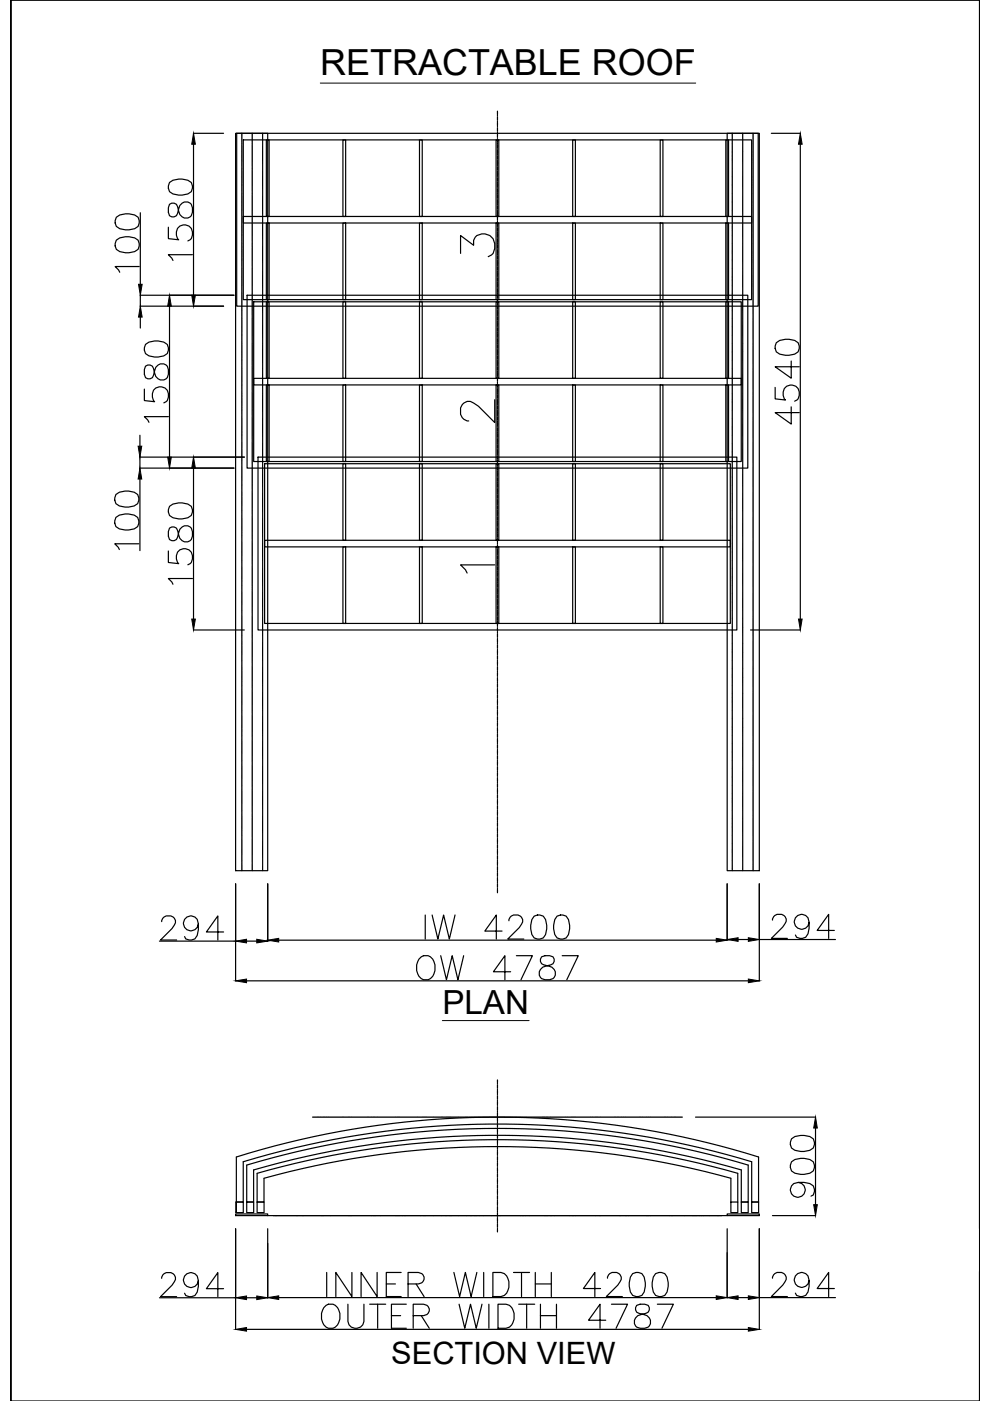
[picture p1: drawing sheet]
<svg xmlns="http://www.w3.org/2000/svg" width="210mm" height="297mm" viewBox="0 0 210 297" stroke-linecap="round" stroke-linejoin="round" font-family="sans-serif">
<defs><g id="words">
<text font-size="8.8" x="96.3" y="55.7">3</text>
<text font-size="8.4" x="96.3" y="90.7">2</text>
<text font-size="7.6" x="67.9" y="16">RETRACTABLE ROOF</text>
<text font-size="7" x="93.8" y="214.9">PLAN</text>
<text font-size="6.5" x="83" y="289.2">SECTION VIEW</text>
<text font-size="4.9" x="96.3" y="122.8">1</text>
</g></defs>
<!-- layer: 0 -->
<g fill="none" stroke="#000" stroke-width=".25">
<path d="M2.3 .1h.1M2.3 .1v296.9h205.4v-296.9h-205.4v296.9M207.7 .1h.1M207.7 .1v260.4M35.9 38.7a4 4 0 0 1 4.7 0 1.66 1.66 0 0 1-.8 2.4 4.2 4.2 0 0 1-3.9-.5l-.2-.7zM41 28.3h6.4M41 30.6v32M50 28.3h6.8v156.3h-6.8zM154.2 28.3h6.8v156.3h-6.8zM163.5 28.3h6.2M169.7 30.6v100.7M24.7 50.9a4 4 0 0 1 4.6 0 1.67 1.67 0 0 1-.7 2.4 4.2 4.2 0 0 1-3.9-.4l-.3-.8z"/>
<path d="M24.7 46.1a4 4 0 0 1 4.6 0 1.67 1.67 0 0 1-.7 2.4 4.2 4.2 0 0 1-3.9-.5l-.3-.7zM29.5 56.5h-5.1l.7 .7 .3 .5M29.7 45.1v15.2M35.7 48.2v2.4l2.2 .2a1.81 1.81 0 0 1 0-2.6 1.81 1.81 0 0 1 2.7 .2 1.85 1.85 0 0 1-.8 2.7M35.9 43.3l-.2 .7v1l.2 .7a1.03 1.03 0 0 0 1.7-.4l.3-1a1.46 1.46 0 0 1 1.3-1.5 1.46 1.46 0 0 1 1.6 1.2v1a1.41 1.41 0 0 1-1.1 1.3 1.41 1.41 0 0 1-1.6-.8l-.5-1.7a1.03 1.03 0 0 0-1.7-.5zM40.8 54h-5.1l.7 .7 .3 .5M29.7 67.2v2.4M30.9 77.6l-.3 .8v.9l.3 .8a1.02 1.02 0 0 0 1.6-.5l.3-1a1.47 1.47 0 0 1 1.3-1.5 1.47 1.47 0 0 1 1.6 1.3v.9a1.41 1.41 0 0 1-1.1 1.3 1.41 1.41 0 0 1-1.6-.8l-.5-1.7a1.02 1.02 0 0 0-1.6-.5zM30.9 73a3.9 3.9 0 0 1 4.6 0 1.66 1.66 0 0 1-.8 2.5 4.2 4.2 0 0 1-3.8-.5l-.3-.8zM35.9 64.9v32M49.6 62.6h-19.9v2.3h17.7M164.6 72.7a4 4 0 0 1 4.6 0 1.65 1.65 0 0 1-.7 2.4 4.2 4.2 0 0 1-3.9-.5l-.3-.7z"/>
<path d="M167.8 76.5v3.7l-3.5-2.4h5.2M29.6 96.9h22.2M29.6 99.2h20M29.7 92.3v2.3M29.7 96.9v2.3M30.6 82.5v2.4l2.2 .3a1.82 1.82 0 0 1 0-2.7 1.82 1.82 0 0 1 2.7 .2 1.86 1.86 0 0 1-.8 2.7M35.7 88.3h-5.1l.7 .8 .3 .4M41 99.2v32.1M164.3 82.1v2.5l2.2 .2a1.82 1.82 0 0 1 0-2.7 1.82 1.82 0 0 1 2.7 .3 1.86 1.86 0 0 1-.7 2.7M167.8 86.3v3.6l-3.5-2.4h5.2M24.6 109.7a3.9 3.9 0 0 1 4.6 0 1.66 1.66 0 0 1-.7 2.4 4.3 4.3 0 0 1-3.9-.4l-.3-.8zM24.6 104.8a3.9 3.9 0 0 1 4.6 0 1.65 1.65 0 0 1-.7 2.5 4.2 4.2 0 0 1-3.9-.5l-.3-.7z"/>
<path d="M29.4 115.3h-5.1l.8 .7 .2 .5M29.7 101.6v15.1M35.7 116.8v2.5l2.2 .2a1.81 1.81 0 0 1 0-2.7 1.81 1.81 0 0 1 2.7 .3 1.86 1.86 0 0 1-.8 2.6M35.9 112l-.2 .7v1l.2 .7a1.04 1.04 0 0 0 1.7-.5l.3-1a1.46 1.46 0 0 1 1.3-1.4 1.46 1.46 0 0 1 1.6 1.2v1a1.41 1.41 0 0 1-1.2 1.2 1.41 1.41 0 0 1-1.5-.8l-.5-1.6a1.03 1.03 0 0 0-1.7-.5zM35.9 107.4a3.9 3.9 0 0 1 4.7 0 1.65 1.65 0 0 1-.8 2.4 4.2 4.2 0 0 1-3.9-.5l-.2-.7zM40.8 122.7h-5.1l.7 .7 .3 .5M41 133.6h10.8M159.1 133.6h10.6M33.8 199.5h16.2M34.3 195.4a1.27 1.27 0 0 1 1-1.2h.9a1.25 1.25 0 0 1 .8 1.9l-.5 .8-2.5 2.4h3.4M42.1 195.9a1.59 1.59 0 0 1-2.2 1.3 1.59 1.59 0 0 1-.6-2.4 1.59 1.59 0 0 1 2.5 .1 4.6 4.6 0 0 1-.5 4.2l-1.2 .2-.7-.2-.3-.5M47.4 197.6h-3.6l2.4-3.4v5.1"/>
<path d="M50 187.4v20.6M52.3 199.5h2.1M56.8 187.4v12.2M59.1 199.3h92.8M90.2 194v5.1M91.6 194l1.2 5.1 1.3-5.1 1.2 5.1 1.2-5.1M106.4 197.4h-3.6l2.4-3.4v5.1M107.9 195.2a1.27 1.27 0 0 1 1-1.2h.9a1.25 1.25 0 0 1 .8 1.9l-.5 .8-2.4 2.4h3.4M113.3 194.2a1.65 1.65 0 0 1 2.4 .8 4.2 4.2 0 0 1-.5 3.9 1.65 1.65 0 0 1-2.4-.8 4.2 4.2 0 0 1 .5-3.9zM118.1 194.2a1.65 1.65 0 0 1 2.4 .8 4.2 4.2 0 0 1-.5 3.9 1.66 1.66 0 0 1-2.4-.8 4.2 4.2 0 0 1 .5-3.9zM154.2 187.4v12M156.5 199.2h2.2"/>
<path d="M161 187.4v20.6M161 199.2h16.1M163.8 195.1a1.28 1.28 0 0 1 1-1.2h.9a1.25 1.25 0 0 1 .8 1.9l-.5 .7-2.5 2.5h3.4M171.6 195.6a1.58 1.58 0 0 1-2.2 1.3 1.58 1.58 0 0 1-.6-2.5 1.58 1.58 0 0 1 2.5 .2 4.6 4.6 0 0 1-.5 4.1l-1.2 .3-.7-.3-.3-.5M176.9 197.3h-3.6l2.4-3.4v5.1M52.3 208h106.4M88.8 203.4a1.76 1.76 0 0 1 1.8-.8 1.76 1.76 0 0 1 1.4 1.2 2.88 2.88 0 0 1-1.2 3.9 2.01 2.01 0 0 1-2.5-1.9v-1.2zM93.4 202.6l1.3 5.1 1.2-5.1 1.2 5.1 1.2-5.1M108.3 206h-3.7l2.5-3.4v5.1M109.5 202.6h3.4l-2.4 5.1M114.8 202.9a1.03 1.03 0 0 0 .5 1.7l1 .2a1.46 1.46 0 0 1 1.5 1.4 1.46 1.46 0 0 1-1.3 1.5h-.9a1.41 1.41 0 0 1-1.3-1.1 1.41 1.41 0 0 1 .8-1.5l1.7-.5a1.03 1.03 0 0 0 .5-1.7l-.8-.3h-.9zM119.2 202.6h3.4l-2.4 5.1"/>
<path d="M147.5 236.9h25.4M172.9 239.2v16.2M50 257.4h6.8v.3h-6.8zM50.1 245.3a185.5 185.5 0 0 1 110.7 0v9.6h-1.4v-8.6a185.7 185.7 0 0 0-107.8 0v8.6h-1.5zM50.1 254.9h1.5v2.2h-1.5zM50.1 254.9l-.1 2.2M50.1 254.9l-.1 2.1M52.3 247a185.5 185.5 0 0 1 106.3 0v7.9h-1.4v-6.9a185.8 185.8 0 0 0-103.4 0v6.9h-1.5zM52.3 254.9h1.5v2.2h-1.5zM54.5 254.9h1.5v2.2h-1.5zM154.2 257.4h6.8v.3h-6.8zM155 254.9v-5.1a185.6 185.6 0 0 0-99 0v5.1h-1.5v-6.1a185.4 185.4 0 0 1 101.9 0v6.1"/>
<path d="M155 254.9h1.4v2.2h-1.4zM157.2 254.9h1.4v2.2h-1.4zM159.4 254.9h1.4v2.2h-1.4zM163.8 257.7h9.1M167.8 246.3a3.9 3.9 0 0 1 4.6 0 1.65 1.65 0 0 1-.7 2.4 4.2 4.2 0 0 1-3.9-.4l-.2-.8zM167.8 241.5a4 4 0 0 1 4.6 0 1.66 1.66 0 0 1-.7 2.4 4.2 4.2 0 0 1-3.9-.5l-.2-.7zM169.3 250.7a1.58 1.58 0 0 1 1.3 2.2 1.58 1.58 0 0 1-2.5 .6 1.58 1.58 0 0 1 .2-2.6 4.6 4.6 0 0 1 4.1 .5l.3 1.2-.3 .8-.5 .2M33.8 275.2h16.2M34.3 271a1.27 1.27 0 0 1 1-1.2h.9a1.25 1.25 0 0 1 .8 2l-.5 .7-2.5 2.4h3.4M42.1 271.5a1.59 1.59 0 0 1-2.2 1.4 1.59 1.59 0 0 1-.6-2.5 1.59 1.59 0 0 1 2.5 .1 4.6 4.6 0 0 1-.5 4.2l-1.2 .2-.7-.2-.3-.5M47.4 273.2h-3.6l2.4-3.4v5.1M50 260.5v21.4"/>
<path d="M52.3 275.2h2.1M56.8 260.5v14.7M59.1 275.1h92.8M69.1 276.8a1.95 1.95 0 0 1 3 1.7 2.84 2.84 0 0 1-1.5 3.1 2.01 2.01 0 0 1-2.4-1.9 3.1 3.1 0 0 1 .9-2.9zM69.3 269.8v5.1M73.8 276.5v3.7a1.71 1.71 0 0 0 1.7 1.4 1.71 1.71 0 0 0 1.7-1.4v-3.7M74.6 269.8v5.1l-3.4-5.1v5.1M78.4 276.5h3.4M80 269.8v5.1l-3.4-5.1v5.1M80.1 276.5v5.1M81.9 272.2h1.9M83 278.9h1.9"/>
<path d="M85.1 269.8h-3.2v5.1h3.2M86.1 276.5h-3.1v5.1h3.1M86.5 272.2h2.2l.7-.2a1.18 1.18 0 0 0 0-2l-.7-.2h-2.2v5.1M87.6 278.9h2.2l.7-.2a1.17 1.17 0 0 0 0-1.9l-.7-.3h-2.2v5.1M88.2 272.2l1.7 2.7M89.3 278.9l1.7 2.7M96.2 269.8l1.3 5.1 1.2-5.1 1.2 5.1 1.2-5.1M97.3 276.5l1.2 5.1 1.3-5.1 1.2 5.1 1.2-5.1M102.6 269.8v5.1M103.7 276.5v5.1M104.5 269.8h1.7a2.11 2.11 0 0 1 1.7 1.9 3.1 3.1 0 0 1-1 3l-.7 .2h-1.7zM105.6 276.5h1.7a2.42 2.42 0 0 1 1.7 3.2 2.14 2.14 0 0 1-1.7 1.9h-1.7z"/>
<path d="M108.9 269.8h3.4M110 276.5h3.4M110.6 269.8v5.1M111.7 276.5v5.1M113.5 272.2h3.4M113.5 269.8v5.1M114.6 278.9h3.4M114.6 276.5v5.1M116.9 269.8v5.1M118 276.5v5.1M127.3 273.2h-3.6l2.4-3.4v5.1M128.4 279.9h-3.6l2.4-3.4v5.1"/>
<path d="M128.8 271a1.27 1.27 0 0 1 1-1.2h.9a1.25 1.25 0 0 1 .8 1.9l-.5 .8-2.4 2.4h3.4M129.6 276.5h3.5l-2.5 5.1M134.1 270a1.66 1.66 0 0 1 2.5 .8 4.2 4.2 0 0 1-.5 3.9 1.66 1.66 0 0 1-2.4-.8 4.2 4.2 0 0 1 .4-3.9zM135 276.8a1.03 1.03 0 0 0 .5 1.7l1 .2a1.47 1.47 0 0 1 1.4 1.3 1.47 1.47 0 0 1-1.2 1.6h-1a1.42 1.42 0 0 1-1.2-1.1 1.42 1.42 0 0 1 .7-1.6l1.7-.4a1.02 1.02 0 0 0 .5-1.7l-.7-.3h-1zM139 270a1.66 1.66 0 0 1 2.4 .8 4.2 4.2 0 0 1-.5 3.9 1.66 1.66 0 0 1-2.4-.8 4.2 4.2 0 0 1 .5-3.9zM139.4 276.5h3.4l-2.5 5.1M154.2 260.5v14.7M156.5 275.1h2.2M161 260.5v21.4M161 275.1h16.1M163.8 271a1.28 1.28 0 0 1 1-1.2h.9a1.25 1.25 0 0 1 .8 1.9l-.5 .8-2.5 2.4h3.4M171.6 271.5a1.58 1.58 0 0 1-2.2 1.3 1.58 1.58 0 0 1-.6-2.4 1.58 1.58 0 0 1 2.5 .1 4.6 4.6 0 0 1-.5 4.2l-1.2 .2-.7-.2-.3-.5"/>
<path d="M176.9 273.2h-3.6l2.4-3.4v5.1M207.7 260.5h.1M207.7 269.5h.1M207.7 269.5v27.5M52.3 281.9h106.4"/>
</g>
<!-- layer: border -->
<g fill="none" stroke="#000" stroke-width=".25">
<path d="M51.3 28.3v.1M51.3 28.5v.1M51.3 28.7v.1M51.3 28.9v.2M51.3 29.1v.2M51.3 29.4v.1M51.3 29.6v.1M51.3 29.8v.2M51.3 30v.2M51.3 30.3v.1M51.3 30.5v.1M51.3 30.7v.1"/>
<path d="M51.3 30.9v.2M51.3 31.1v.2M51.3 31.4v.1M51.3 31.6v.1M51.3 31.8v.1M51.3 32v.2M51.3 32.2v.2M51.3 32.5v.1M51.3 32.7v.1M51.3 32.9v.1M51.3 33.1v.2M51.3 33.3v.2"/>
<path d="M51.3 33.6v.1M51.3 33.8v.1M51.3 34v.1M51.3 34.2v.2M51.3 34.4v.2M51.3 34.7v.1M51.3 34.9v.1M51.3 35.1v.2M51.3 35.3v.2M51.3 35.6v.1M51.3 35.8v.1M51.3 36v.1"/>
<path d="M51.3 36.2v.2M51.3 36.4v.2M51.3 36.7v.1M51.3 36.9v.1M51.3 37.1v.1M51.3 37.3v.2M51.3 37.5v.2M51.3 37.8v.1M51.3 38v.1M51.3 38.2v.2M51.3 38.4v.2M51.3 38.6v.2"/>
<path d="M51.3 38.9v.1M51.3 39.1v.1M51.3 39.3v.2M51.3 39.5v.2M51.3 39.7v.2M51.3 40v.1M53.5 28.3v.1M53.5 28.5v.1M53.5 28.7v.1M53.5 28.9v.2M53.5 29.1v.2M53.5 29.4v.1"/>
<path d="M53.5 29.6v.1M53.5 29.8v.2M53.5 30v.2M53.5 30.3v.1M53.5 30.5v.1M53.5 30.7v.1M53.5 30.9v.2M53.5 31.1v.2M53.5 31.4v.1M53.5 31.6v.1M53.5 31.8v.1M53.5 32v.2"/>
<path d="M53.5 32.2v.2M53.5 32.5v.1M53.5 32.7v.1M53.5 32.9v.1M53.5 33.1v.2M53.5 33.3v.2M53.5 33.6v.1M53.5 33.8v.1M53.5 34v.1M53.5 34.2v.2M53.5 34.4v.2M53.5 34.7v.1"/>
<path d="M53.5 34.9v.1M53.5 35.1v.2M53.5 35.3v.2M53.5 35.6v.1M53.5 35.8v.1M53.5 36v.1M53.5 36.2v.2M53.5 36.4v.2M53.5 36.7v.1M53.5 36.9v.1M53.5 37.1v.1M53.5 37.3v.2"/>
<path d="M53.5 37.5v.2M53.5 37.8v.1M53.5 38v.1M53.5 38.2v.2M53.5 38.4v.2M53.5 38.6v.2M53.5 38.9v.1M53.5 39.1v.1M53.5 39.3v.2M53.5 39.5v.2M53.5 39.7v.2M53.5 40v.1"/>
<path d="M55.7 28.3v.1M55.7 28.5v.1M55.7 28.7v.1M55.7 28.9v.2M55.7 29.1v.2M55.7 29.4v.1M55.7 29.6v.1M55.7 29.8v.2M55.7 30v.2M55.7 30.3v.1M55.7 30.5v.1M55.7 30.7v.1"/>
<path d="M55.7 30.9v.2M55.7 31.1v.2M55.7 31.4v.1M55.7 31.6v.1M55.7 31.8v.1M55.7 32v.2M55.7 32.2v.2M55.7 32.5v.1M55.7 32.7v.1M55.7 32.9v.1M55.7 33.1v.2M55.7 33.3v.2"/>
<path d="M55.7 33.6v.1M55.7 33.8v.1M55.7 34v.1M55.7 34.2v.2M55.7 34.4v.2M55.7 34.7v.1M55.7 34.9v.1M55.7 35.1v.2M55.7 35.3v.2M55.7 35.6v.1M55.7 35.8v.1M55.7 36v.1"/>
<path d="M55.7 36.2v.2M55.7 36.4v.2M55.7 36.7v.1M55.7 36.9v.1M55.7 37.1v.1M55.7 37.3v.2M55.7 37.5v.2M55.7 37.8v.1M55.7 38v.1M55.7 38.2v.2M55.7 38.4v.2M55.7 38.6v.2"/>
<path d="M55.7 38.9v.1M55.7 39.1v.1M55.7 39.3v.2M55.7 39.5v.2M55.7 39.7v.2M55.7 40v.1M155.3 28.3v.1M155.3 28.5v.1M155.3 28.7v.1M155.3 28.9v.2M155.3 29.1v.2M155.3 29.4v.1"/>
<path d="M155.3 29.6v.1M155.3 29.8v.2M155.3 30v.2M155.3 30.3v.1M155.3 30.5v.1M155.3 30.7v.1M155.3 30.9v.2M155.3 31.1v.2M155.3 31.4v.1M155.3 31.6v.1M155.3 31.8v.1M155.3 32v.2"/>
<path d="M155.3 32.2v.2M155.3 32.5v.1M155.3 32.7v.1M155.3 32.9v.1M155.3 33.1v.2M155.3 33.3v.2M155.3 33.6v.1M155.3 33.8v.1M155.3 34v.1M155.3 34.2v.2M155.3 34.4v.2M155.3 34.7v.1"/>
<path d="M155.3 34.9v.1M155.3 35.1v.2M155.3 35.3v.2M155.3 35.6v.1M155.3 35.8v.1M155.3 36v.1M155.3 36.2v.2M155.3 36.4v.2M155.3 36.7v.1M155.3 36.9v.1M155.3 37.1v.1M155.3 37.3v.2"/>
<path d="M155.3 37.5v.2M155.3 37.8v.1M155.3 38v.1M155.3 38.2v.2M155.3 38.4v.2M155.3 38.6v.2M155.3 38.9v.1M155.3 39.1v.1M155.3 39.3v.2M155.3 39.5v.2M155.3 39.7v.2M155.3 40v.1"/>
<path d="M157.5 28.3v.1M157.5 28.5v.1M157.5 28.7v.1M157.5 28.9v.2M157.5 29.1v.2M157.5 29.4v.1M157.5 29.6v.1M157.5 29.8v.2M157.5 30v.2M157.5 30.3v.1M157.5 30.5v.1M157.5 30.7v.1"/>
<path d="M157.5 30.9v.2M157.5 31.1v.2M157.5 31.4v.1M157.5 31.6v.1M157.5 31.8v.1M157.5 32v.2M157.5 32.2v.2M157.5 32.5v.1M157.5 32.7v.1M157.5 32.9v.1M157.5 33.1v.2M157.5 33.3v.2"/>
<path d="M157.5 33.6v.1M157.5 33.8v.1M157.5 34v.1M157.5 34.2v.2M157.5 34.4v.2M157.5 34.7v.1M157.5 34.9v.1M157.5 35.1v.2M157.5 35.3v.2M157.5 35.6v.1M157.5 35.8v.1M157.5 36v.1"/>
<path d="M157.5 36.2v.2M157.5 36.4v.2M157.5 36.7v.1M157.5 36.9v.1M157.5 37.1v.1M157.5 37.3v.2M157.5 37.5v.2M157.5 37.8v.1M157.5 38v.1M157.5 38.2v.2M157.5 38.4v.2M157.5 38.6v.2"/>
<path d="M157.5 38.9v.1M157.5 39.1v.1M157.5 39.3v.2M157.5 39.5v.2M157.5 39.7v.2M157.5 40v.1M159.7 28.3v.1M159.7 28.5v.1M159.7 28.7v.1M159.7 28.9v.2M159.7 29.1v.2M159.7 29.4v.1"/>
<path d="M159.7 29.6v.1M159.7 29.8v.2M159.7 30v.2M159.7 30.3v.1M159.7 30.5v.1M159.7 30.7v.1M159.7 30.9v.2M159.7 31.1v.2M159.7 31.4v.1M159.7 31.6v.1M159.7 31.8v.1M159.7 32v.2"/>
<path d="M159.7 32.2v.2M159.7 32.5v.1M159.7 32.7v.1M159.7 32.9v.1M159.7 33.1v.2M159.7 33.3v.2M159.7 33.6v.1M159.7 33.8v.1M159.7 34v.1M159.7 34.2v.2M159.7 34.4v.2M159.7 34.7v.1"/>
<path d="M159.7 34.9v.1M159.7 35.1v.2M159.7 35.3v.2M159.7 35.6v.1M159.7 35.8v.1M159.7 36v.1M159.7 36.2v.2M159.7 36.4v.2M159.7 36.7v.1M159.7 36.9v.1M159.7 37.1v.1M159.7 37.3v.2"/>
<path d="M159.7 37.5v.2M159.7 37.8v.1M159.7 38v.1M159.7 38.2v.2M159.7 38.4v.2M159.7 38.6v.2M159.7 38.9v.1M159.7 39.1v.1M159.7 39.3v.2M159.7 39.5v.2M159.7 39.7v.2M159.7 40v.1"/>
<path d="M51.3 40.2v.1M51.3 40.4v.2M51.3 40.6v.2M51.3 40.9v.1M51.3 41.1v.1M51.3 41.3v.1M51.3 41.5v.2M51.3 41.7v.2M51.3 42v.1M51.3 42.2v.1M51.3 42.4v.2M51.3 42.6v.2"/>
<path d="M51.3 42.8v.2M51.3 43.1v.1M51.3 43.3v.1M51.3 43.5v.2M51.3 43.7v.2M51.3 43.9v.2M51.3 44.2v.1M51.3 44.4v.1M51.3 44.6v.2M51.3 44.8v.2M51.3 45v.2M51.3 45.3v.1"/>
<path d="M51.3 45.5v.1M51.3 45.7v.2M51.3 45.9v.2M51.3 46.2v.1M51.3 46.4v.1M51.3 46.6v.1M51.3 46.8v.2M51.3 47v.2M51.3 47.3v.1M51.3 47.5v.1M51.3 47.7v.2M51.3 47.9v.2"/>
<path d="M51.3 48.1v.2M51.3 48.4v.1M51.3 48.6v.1M51.3 48.8v.2M51.3 49v.2M51.3 49.3v.1M51.3 49.5v.1M51.3 49.7v.1M51.3 49.9v.2M51.3 50.1v.2M51.3 50.4v.1M51.3 50.6v.1"/>
<path d="M51.3 50.8v.1M51.3 51v.2M51.3 51.2v.2M51.3 51.5v.1M51.3 51.7v.1M51.3 51.9v.1M51.3 52.1v.2M51.3 52.3v.2M51.3 52.6v.1M51.3 52.8v.1M51.3 53v.2M51.3 53.2v.2"/>
<path d="M51.3 53.4v.2M51.3 53.7v.1M51.3 53.9v.1M51.3 54.1v.2M51.3 54.3v.2M51.3 54.6v.1M51.3 54.8v.1M51.3 55v.1M51.3 55.2v.2M51.3 55.4v.2M51.3 55.7v.1M51.3 55.9v.1"/>
<path d="M51.3 56.1v.1M51.3 56.3v.2M51.3 56.5v.2M51.3 56.8v.1M51.3 57v.1M51.3 57.2v.1M51.3 57.4v.2M51.3 57.6v.2M51.3 57.9v.1M51.3 58.1v.1M51.3 58.3v.2M51.3 58.5v.2"/>
<path d="M51.3 58.7v.2M51.3 59v.1M51.3 59.2v.1M51.3 59.4v.2M51.3 59.6v.2M51.3 59.9v.1M53.5 40.2v.1M53.5 40.4v.2M53.5 40.6v.2M53.5 40.9v.1M53.5 41.1v.1M53.5 41.3v.1"/>
<path d="M53.5 41.5v.2M53.5 41.7v.2M53.5 42v.1M53.5 42.2v.1M53.5 42.4v.2M53.5 42.6v.2M53.5 42.8v.2M53.5 43.1v.1M53.5 43.3v.1M53.5 43.5v.2M53.5 43.7v.2M53.5 43.9v.2"/>
<path d="M53.5 44.2v.1M53.5 44.4v.1M53.5 44.6v.2M53.5 44.8v.2M53.5 45v.2M53.5 45.3v.1M53.5 45.5v.1M53.5 45.7v.2M53.5 45.9v.2M53.5 46.2v.1M53.5 46.4v.1M53.5 46.6v.1"/>
<path d="M53.5 46.8v.2M53.5 47v.2M53.5 47.3v.1M53.5 47.5v.1M53.5 47.7v.2M53.5 47.9v.2M53.5 48.1v.2M53.5 48.4v.1M53.5 48.6v.1M53.5 48.8v.2M53.5 49v.2M53.5 49.3v.1"/>
<path d="M53.5 49.5v.1M53.5 49.7v.1M53.5 49.9v.2M53.5 50.1v.2M53.5 50.4v.1M53.5 50.6v.1M53.5 50.8v.1M53.5 51v.2M53.5 51.2v.2M53.5 51.5v.1M53.5 51.7v.1M53.5 51.9v.1"/>
<path d="M53.5 52.1v.2M53.5 52.3v.2M53.5 52.6v.1M53.5 52.8v.1M53.5 53v.2M53.5 53.2v.2M53.5 53.4v.2M53.5 53.7v.1M53.5 53.9v.1M53.5 54.1v.2M53.5 54.3v.2M53.5 54.6v.1"/>
<path d="M53.5 54.8v.1M53.5 55v.1M53.5 55.2v.2M53.5 55.4v.2M53.5 55.7v.1M53.5 55.9v.1M53.5 56.1v.1M53.5 56.3v.2M53.5 56.5v.2M53.5 56.8v.1M53.5 57v.1M53.5 57.2v.1"/>
<path d="M53.5 57.4v.2M53.5 57.6v.2M53.5 57.9v.1M53.5 58.1v.1M53.5 58.3v.2M53.5 58.5v.2M53.5 58.7v.2M53.5 59v.1M53.5 59.2v.1M53.5 59.4v.2M53.5 59.6v.2M53.5 59.9v.1"/>
<path d="M55.7 40.2v.1M55.7 40.4v.2M55.7 40.6v.2M55.7 40.9v.1M55.7 41.1v.1M55.7 41.3v.1M55.7 41.5v.2M55.7 41.7v.2M55.7 42v.1M55.7 42.2v.1M55.7 42.4v.2M55.7 42.6v.2"/>
<path d="M55.7 42.8v.2M55.7 43.1v.1M55.7 43.3v.1M55.7 43.5v.2M55.7 43.7v.2M55.7 43.9v.2M55.7 44.2v.1M55.7 44.4v.1M55.7 44.6v.2M55.7 44.8v.2M55.7 45v.2M55.7 45.3v.1"/>
<path d="M55.7 45.5v.1M55.7 45.7v.2M55.7 45.9v.2M55.7 46.2v.1M55.7 46.4v.1M55.7 46.6v.1M55.7 46.8v.2M55.7 47v.2M55.7 47.3v.1M55.7 47.5v.1M55.7 47.7v.2M55.7 47.9v.2"/>
<path d="M55.7 48.1v.2M55.7 48.4v.1M55.7 48.6v.1M55.7 48.8v.2M55.7 49v.2M55.7 49.3v.1M55.7 49.5v.1M55.7 49.7v.1M55.7 49.9v.2M55.7 50.1v.2M55.7 50.4v.1M55.7 50.6v.1"/>
<path d="M55.7 50.8v.1M55.7 51v.2M55.7 51.2v.2M55.7 51.5v.1M55.7 51.7v.1M55.7 51.9v.1M55.7 52.1v.2M55.7 52.3v.2M55.7 52.6v.1M55.7 52.8v.1M55.7 53v.2M55.7 53.2v.2"/>
<path d="M55.7 53.4v.2M55.7 53.7v.1M55.7 53.9v.1M55.7 54.1v.2M55.7 54.3v.2M55.7 54.6v.1M55.7 54.8v.1M55.7 55v.1M55.7 55.2v.2M55.7 55.4v.2M55.7 55.7v.1M55.7 55.9v.1"/>
<path d="M55.7 56.1v.1M55.7 56.3v.2M55.7 56.5v.2M55.7 56.8v.1M55.7 57v.1M55.7 57.2v.1M55.7 57.4v.2M55.7 57.6v.2M55.7 57.9v.1M55.7 58.1v.1M55.7 58.3v.2M55.7 58.5v.2"/>
<path d="M55.7 58.7v.2M55.7 59v.1M55.7 59.2v.1M55.7 59.4v.2M55.7 59.6v.2M55.7 59.9v.1M155.3 40.2v.1M155.3 40.4v.2M155.3 40.6v.2M155.3 40.9v.1M155.3 41.1v.1M155.3 41.3v.1"/>
<path d="M155.3 41.5v.2M155.3 41.7v.2M155.3 42v.1M155.3 42.2v.1M155.3 42.4v.2M155.3 42.6v.2M155.3 42.8v.2M155.3 43.1v.1M155.3 43.3v.1M155.3 43.5v.2M155.3 43.7v.2M155.3 43.9v.2"/>
<path d="M155.3 44.2v.1M155.3 44.4v.1M155.3 44.6v.2M155.3 44.8v.2M155.3 45v.2M155.3 45.3v.1M155.3 45.5v.1M155.3 45.7v.2M155.3 45.9v.2M155.3 46.2v.1M155.3 46.4v.1M155.3 46.6v.1"/>
<path d="M155.3 46.8v.2M155.3 47v.2M155.3 47.3v.1M155.3 47.5v.1M155.3 47.7v.2M155.3 47.9v.2M155.3 48.1v.2M155.3 48.4v.1M155.3 48.6v.1M155.3 48.8v.2M155.3 49v.2M155.3 49.3v.1"/>
<path d="M155.3 49.5v.1M155.3 49.7v.1M155.3 49.9v.2M155.3 50.1v.2M155.3 50.4v.1M155.3 50.6v.1M155.3 50.8v.1M155.3 51v.2M155.3 51.2v.2M155.3 51.5v.1M155.3 51.7v.1M155.3 51.9v.1"/>
<path d="M155.3 52.1v.2M155.3 52.3v.2M155.3 52.6v.1M155.3 52.8v.1M155.3 53v.2M155.3 53.2v.2M155.3 53.4v.2M155.3 53.7v.1M155.3 53.9v.1M155.3 54.1v.2M155.3 54.3v.2M155.3 54.6v.1"/>
<path d="M155.3 54.8v.1M155.3 55v.1M155.3 55.2v.2M155.3 55.4v.2M155.3 55.7v.1M155.3 55.9v.1M155.3 56.1v.1M155.3 56.3v.2M155.3 56.5v.2M155.3 56.8v.1M155.3 57v.1M155.3 57.2v.1"/>
<path d="M155.3 57.4v.2M155.3 57.6v.2M155.3 57.9v.1M155.3 58.1v.1M155.3 58.3v.2M155.3 58.5v.2M155.3 58.7v.2M155.3 59v.1M155.3 59.2v.1M155.3 59.4v.2M155.3 59.6v.2M155.3 59.9v.1"/>
<path d="M157.5 40.2v.1M157.5 40.4v.2M157.5 40.6v.2M157.5 40.9v.1M157.5 41.1v.1M157.5 41.3v.1M157.5 41.5v.2M157.5 41.7v.2M157.5 42v.1M157.5 42.2v.1M157.5 42.4v.2M157.5 42.6v.2"/>
<path d="M157.5 42.8v.2M157.5 43.1v.1M157.5 43.3v.1M157.5 43.5v.2M157.5 43.7v.2M157.5 43.9v.2M157.5 44.2v.1M157.5 44.4v.1M157.5 44.6v.2M157.5 44.8v.2M157.5 45v.2M157.5 45.3v.1"/>
<path d="M157.5 45.5v.1M157.5 45.7v.2M157.5 45.9v.2M157.5 46.2v.1M157.5 46.4v.1M157.5 46.6v.1M157.5 46.8v.2M157.5 47v.2M157.5 47.3v.1M157.5 47.5v.1M157.5 47.7v.2M157.5 47.9v.2"/>
<path d="M157.5 48.1v.2M157.5 48.4v.1M157.5 48.6v.1M157.5 48.8v.2M157.5 49v.2M157.5 49.3v.1M157.5 49.5v.1M157.5 49.7v.1M157.5 49.9v.2M157.5 50.1v.2M157.5 50.4v.1M157.5 50.6v.1"/>
<path d="M157.5 50.8v.1M157.5 51v.2M157.5 51.2v.2M157.5 51.5v.1M157.5 51.7v.1M157.5 51.9v.1M157.5 52.1v.2M157.5 52.3v.2M157.5 52.6v.1M157.5 52.8v.1M157.5 53v.2M157.5 53.2v.2"/>
<path d="M157.5 53.4v.2M157.5 53.7v.1M157.5 53.9v.1M157.5 54.1v.2M157.5 54.3v.2M157.5 54.6v.1M157.5 54.8v.1M157.5 55v.1M157.5 55.2v.2M157.5 55.4v.2M157.5 55.7v.1M157.5 55.9v.1"/>
<path d="M157.5 56.1v.1M157.5 56.3v.2M157.5 56.5v.2M157.5 56.8v.1M157.5 57v.1M157.5 57.2v.1M157.5 57.4v.2M157.5 57.6v.2M157.5 57.9v.1M157.5 58.1v.1M157.5 58.3v.2M157.5 58.5v.2"/>
<path d="M157.5 58.7v.2M157.5 59v.1M157.5 59.2v.1M157.5 59.4v.2M157.5 59.6v.2M157.5 59.9v.1M159.7 40.2v.1M159.7 40.4v.2M159.7 40.6v.2M159.7 40.9v.1M159.7 41.1v.1M159.7 41.3v.1"/>
<path d="M159.7 41.5v.2M159.7 41.7v.2M159.7 42v.1M159.7 42.2v.1M159.7 42.4v.2M159.7 42.6v.2M159.7 42.8v.2M159.7 43.1v.1M159.7 43.3v.1M159.7 43.5v.2M159.7 43.7v.2M159.7 43.9v.2"/>
<path d="M159.7 44.2v.1M159.7 44.4v.1M159.7 44.6v.2M159.7 44.8v.2M159.7 45v.2M159.7 45.3v.1M159.7 45.5v.1M159.7 45.7v.2M159.7 45.9v.2M159.7 46.2v.1M159.7 46.4v.1M159.7 46.6v.1"/>
<path d="M159.7 46.8v.2M159.7 47v.2M159.7 47.3v.1M159.7 47.5v.1M159.7 47.7v.2M159.7 47.9v.2M159.7 48.1v.2M159.7 48.4v.1M159.7 48.6v.1M159.7 48.8v.2M159.7 49v.2M159.7 49.3v.1"/>
<path d="M159.7 49.5v.1M159.7 49.7v.1M159.7 49.9v.2M159.7 50.1v.2M159.7 50.4v.1M159.7 50.6v.1M159.7 50.8v.1M159.7 51v.2M159.7 51.2v.2M159.7 51.5v.1M159.7 51.7v.1M159.7 51.9v.1"/>
<path d="M159.7 52.1v.2M159.7 52.3v.2M159.7 52.6v.1M159.7 52.8v.1M159.7 53v.2M159.7 53.2v.2M159.7 53.4v.2M159.7 53.7v.1M159.7 53.9v.1M159.7 54.1v.2M159.7 54.3v.2M159.7 54.6v.1"/>
<path d="M159.7 54.8v.1M159.7 55v.1M159.7 55.2v.2M159.7 55.4v.2M159.7 55.7v.1M159.7 55.9v.1M159.7 56.1v.1M159.7 56.3v.2M159.7 56.5v.2M159.7 56.8v.1M159.7 57v.1M159.7 57.2v.1"/>
<path d="M159.7 57.4v.2M159.7 57.6v.2M159.7 57.9v.1M159.7 58.1v.1M159.7 58.3v.2M159.7 58.5v.2M159.7 58.7v.2M159.7 59v.1M159.7 59.2v.1M159.7 59.4v.2M159.7 59.6v.2M159.7 59.9v.1"/>
<path d="M51.3 60.1v.1M51.3 60.3v.1M51.3 60.5v.2M51.3 60.7v.2M51.3 61v.1M51.3 61.2v.1M51.3 61.4v.1M51.3 61.6v.2M51.3 61.8v.2M51.3 62.1v.1M51.3 62.3v.1M51.3 62.5v.1"/>
<path d="M51.3 62.7v.2M51.3 62.9v.2M51.3 63.2v.1M51.3 63.4v.1M51.3 63.6v.2M51.3 63.8v.2M51.3 64v.2M51.3 64.3v.1M51.3 64.5v.1M51.3 64.7v.2M51.3 64.9v.2M51.3 65.2v.1"/>
<path d="M51.3 65.4v.1M51.3 65.6v.2M51.3 65.8v.2M51.3 66v.2M51.3 66.3v.1M51.3 66.5v.1M51.3 66.7v.2M51.3 66.9v.2M51.3 67.1v.2M51.3 67.4v.1M51.3 67.6v.1M51.3 67.8v.2"/>
<path d="M51.3 68v.2M51.3 68.2v.2M51.3 68.5v.1M51.3 68.7v.1M51.3 68.9v.2M51.3 69.1v.2M51.3 69.3v.2M51.3 69.6v.1M51.3 69.8v.1M51.3 70v.2M51.3 70.2v.2M51.3 70.5v.1"/>
<path d="M51.3 70.7v.1M51.3 70.9v.2M51.3 71.1v.2M51.3 71.3v.2M51.3 71.6v.1M51.3 71.8v.1M51.3 72v.2M51.3 72.2v.2M51.3 72.4v.2M51.3 72.7v.1M51.3 72.9v.1M51.3 73.1v.2"/>
<path d="M51.3 73.3v.2M51.3 73.6v.1M51.3 73.8v.1M51.3 74v.1M51.3 74.2v.2M51.3 74.4v.2M51.3 74.7v.1M51.3 74.9v.1M51.3 75.1v.1M51.3 75.3v.2M51.3 75.5v.2M51.3 75.8v.1"/>
<path d="M51.3 76v.1M51.3 76.2v.2M51.3 76.4v.2M51.3 76.6v.2M51.3 76.9v.1M51.3 77.1v.1M51.3 77.3v.2M51.3 77.5v.2M51.3 77.8v.1M51.3 78v.1M51.3 78.2v.1M51.3 78.4v.2"/>
<path d="M51.3 78.6v.2M51.3 78.9v.1M51.3 79.1v.1M51.3 79.3v.1M51.3 79.5v.2M51.3 79.7v.2M51.3 80v.1M53.5 60.1v.1M53.5 60.3v.1M53.5 60.5v.2M53.5 60.7v.2M53.5 61v.1"/>
<path d="M53.5 61.2v.1M53.5 61.4v.1M53.5 61.6v.2M53.5 61.8v.2M53.5 62.1v.1M53.5 62.3v.1M53.5 62.5v.1M53.5 62.7v.2M53.5 62.9v.2M53.5 63.2v.1M53.5 63.4v.1M53.5 63.6v.2"/>
<path d="M53.5 63.8v.2M53.5 64v.2M53.5 64.3v.1M53.5 64.5v.1M53.5 64.7v.2M53.5 64.9v.2M53.5 65.2v.1M53.5 65.4v.1M53.5 65.6v.2M53.5 65.8v.2M53.5 66v.2M53.5 66.3v.1"/>
<path d="M53.5 66.5v.1M53.5 66.7v.2M53.5 66.9v.2M53.5 67.1v.2M53.5 67.4v.1M53.5 67.6v.1M53.5 67.8v.2M53.5 68v.2M53.5 68.2v.2M53.5 68.5v.1M53.5 68.7v.1M53.5 68.9v.2"/>
<path d="M53.5 69.1v.2M53.5 69.3v.2M53.5 69.6v.1M53.5 69.8v.1M53.5 70v.2M53.5 70.2v.2M53.5 70.5v.1M53.5 70.7v.1M53.5 70.9v.2M53.5 71.1v.2M53.5 71.3v.2M53.5 71.6v.1"/>
<path d="M53.5 71.8v.1M53.5 72v.2M53.5 72.2v.2M53.5 72.4v.2M53.5 72.7v.1M53.5 72.9v.1M53.5 73.1v.2M53.5 73.3v.2M53.5 73.6v.1M53.5 73.8v.1M53.5 74v.1M53.5 74.2v.2"/>
<path d="M53.5 74.4v.2M53.5 74.7v.1M53.5 74.9v.1M53.5 75.1v.1M53.5 75.3v.2M53.5 75.5v.2M53.5 75.8v.1M53.5 76v.1M53.5 76.2v.2M53.5 76.4v.2M53.5 76.6v.2M53.5 76.9v.1"/>
<path d="M53.5 77.1v.1M53.5 77.3v.2M53.5 77.5v.2M53.5 77.8v.1M53.5 78v.1M53.5 78.2v.1M53.5 78.4v.2M53.5 78.6v.2M53.5 78.9v.1M53.5 79.1v.1M53.5 79.3v.1M53.5 79.5v.2"/>
<path d="M53.5 79.7v.2M53.5 80v.1M55.7 60.1v.1M55.7 60.3v.1M55.7 60.5v.2M55.7 60.7v.2M55.7 61v.1M55.7 61.2v.1M55.7 61.4v.1M55.7 61.6v.2M55.7 61.8v.2M55.7 62.1v.1"/>
<path d="M55.7 62.3v.1M55.7 62.5v.1M55.7 62.7v.2M55.7 62.9v.2M55.7 63.2v.1M55.7 63.4v.1M55.7 63.6v.2M55.7 63.8v.2M55.7 64v.2M55.7 64.3v.1M55.7 64.5v.1M55.7 64.7v.2"/>
<path d="M55.7 64.9v.2M55.7 65.2v.1M55.7 65.4v.1M55.7 65.6v.2M55.7 65.8v.2M55.7 66v.2M55.7 66.3v.1M55.7 66.5v.1M55.7 66.7v.2M55.7 66.9v.2M55.7 67.1v.2M55.7 67.4v.1"/>
<path d="M55.7 67.6v.1M55.7 67.8v.2M55.7 68v.2M55.7 68.2v.2M55.7 68.5v.1M55.7 68.7v.1M55.7 68.9v.2M55.7 69.1v.2M55.7 69.3v.2M55.7 69.6v.1M55.7 69.8v.1M55.7 70v.2"/>
<path d="M55.7 70.2v.2M55.7 70.5v.1M55.7 70.7v.1M55.7 70.9v.2M55.7 71.1v.2M55.7 71.3v.2M55.7 71.6v.1M55.7 71.8v.1M55.7 72v.2M55.7 72.2v.2M55.7 72.4v.2M55.7 72.7v.1"/>
<path d="M55.7 72.9v.1M55.7 73.1v.2M55.7 73.3v.2M55.7 73.6v.1M55.7 73.8v.1M55.7 74v.1M55.7 74.2v.2M55.7 74.4v.2M55.7 74.7v.1M55.7 74.9v.1M55.7 75.1v.1M55.7 75.3v.2"/>
<path d="M55.7 75.5v.2M55.7 75.8v.1M55.7 76v.1M55.7 76.2v.2M55.7 76.4v.2M55.7 76.6v.2M55.7 76.9v.1M55.7 77.1v.1M55.7 77.3v.2M55.7 77.5v.2M55.7 77.8v.1M55.7 78v.1"/>
<path d="M55.7 78.2v.1M55.7 78.4v.2M55.7 78.6v.2M55.7 78.9v.1M55.7 79.1v.1M55.7 79.3v.1M55.7 79.5v.2M55.7 79.7v.2M55.7 80v.1M155.3 60.1v.1M155.3 60.3v.1M155.3 60.5v.2"/>
<path d="M155.3 60.7v.2M155.3 61v.1M155.3 61.2v.1M155.3 61.4v.1M155.3 61.6v.2M155.3 61.8v.2M155.3 62.1v.1M155.3 62.3v.1M155.3 62.5v.1M155.3 62.7v.2M155.3 62.9v.2M155.3 63.2v.1"/>
<path d="M155.3 63.4v.1M155.3 63.6v.2M155.3 63.8v.2M155.3 64v.2M155.3 64.3v.1M155.3 64.5v.1M155.3 64.7v.2M155.3 64.9v.2M155.3 65.2v.1M155.3 65.4v.1M155.3 65.6v.2M155.3 65.8v.2"/>
<path d="M155.3 66v.2M155.3 66.3v.1M155.3 66.5v.1M155.3 66.7v.2M155.3 66.9v.2M155.3 67.1v.2M155.3 67.4v.1M155.3 67.6v.1M155.3 67.8v.2M155.3 68v.2M155.3 68.2v.2M155.3 68.5v.1"/>
<path d="M155.3 68.7v.1M155.3 68.9v.2M155.3 69.1v.2M155.3 69.3v.2M155.3 69.6v.1M155.3 69.8v.1M155.3 70v.2M155.3 70.2v.2M155.3 70.5v.1M155.3 70.7v.1M155.3 70.9v.2M155.3 71.1v.2"/>
<path d="M155.3 71.3v.2M155.3 71.6v.1M155.3 71.8v.1M155.3 72v.2M155.3 72.2v.2M155.3 72.4v.2M155.3 72.7v.1M155.3 72.9v.1M155.3 73.1v.2M155.3 73.3v.2M155.3 73.6v.1M155.3 73.8v.1"/>
<path d="M155.3 74v.1M155.3 74.2v.2M155.3 74.4v.2M155.3 74.7v.1M155.3 74.9v.1M155.3 75.1v.1M155.3 75.3v.2M155.3 75.5v.2M155.3 75.8v.1M155.3 76v.1M155.3 76.2v.2M155.3 76.4v.2"/>
<path d="M155.3 76.6v.2M155.3 76.9v.1M155.3 77.1v.1M155.3 77.3v.2M155.3 77.5v.2M155.3 77.8v.1M155.3 78v.1M155.3 78.2v.1M155.3 78.4v.2M155.3 78.6v.2M155.3 78.9v.1M155.3 79.1v.1"/>
<path d="M155.3 79.3v.1M155.3 79.5v.2M155.3 79.7v.2M155.3 80v.1M157.5 60.1v.1M157.5 60.3v.1M157.5 60.5v.2M157.5 60.7v.2M157.5 61v.1M157.5 61.2v.1M157.5 61.4v.1M157.5 61.6v.2"/>
<path d="M157.5 61.8v.2M157.5 62.1v.1M157.5 62.3v.1M157.5 62.5v.1M157.5 62.7v.2M157.5 62.9v.2M157.5 63.2v.1M157.5 63.4v.1M157.5 63.6v.2M157.5 63.8v.2M157.5 64v.2M157.5 64.3v.1"/>
<path d="M157.5 64.5v.1M157.5 64.7v.2M157.5 64.9v.2M157.5 65.2v.1M157.5 65.4v.1M157.5 65.6v.2M157.5 65.8v.2M157.5 66v.2M157.5 66.3v.1M157.5 66.5v.1M157.5 66.7v.2M157.5 66.9v.2"/>
<path d="M157.5 67.1v.2M157.5 67.4v.1M157.5 67.6v.1M157.5 67.8v.2M157.5 68v.2M157.5 68.2v.2M157.5 68.5v.1M157.5 68.7v.1M157.5 68.9v.2M157.5 69.1v.2M157.5 69.3v.2M157.5 69.6v.1"/>
<path d="M157.5 69.8v.1M157.5 70v.2M157.5 70.2v.2M157.5 70.5v.1M157.5 70.7v.1M157.5 70.9v.2M157.5 71.1v.2M157.5 71.3v.2M157.5 71.6v.1M157.5 71.8v.1M157.5 72v.2M157.5 72.2v.2"/>
<path d="M157.5 72.4v.2M157.5 72.7v.1M157.5 72.9v.1M157.5 73.1v.2M157.5 73.3v.2M157.5 73.6v.1M157.5 73.8v.1M157.5 74v.1M157.5 74.2v.2M157.5 74.4v.2M157.5 74.7v.1M157.5 74.9v.1"/>
<path d="M157.5 75.1v.1M157.5 75.3v.2M157.5 75.5v.2M157.5 75.8v.1M157.5 76v.1M157.5 76.2v.2M157.5 76.4v.2M157.5 76.6v.2M157.5 76.9v.1M157.5 77.1v.1M157.5 77.3v.2M157.5 77.5v.2"/>
<path d="M157.5 77.8v.1M157.5 78v.1M157.5 78.2v.1M157.5 78.4v.2M157.5 78.6v.2M157.5 78.9v.1M157.5 79.1v.1M157.5 79.3v.1M157.5 79.5v.2M157.5 79.7v.2M157.5 80v.1M159.7 60.1v.1"/>
<path d="M159.7 60.3v.1M159.7 60.5v.2M159.7 60.7v.2M159.7 61v.1M159.7 61.2v.1M159.7 61.4v.1M159.7 61.6v.2M159.7 61.8v.2M159.7 62.1v.1M159.7 62.3v.1M159.7 62.5v.1M159.7 62.7v.2"/>
<path d="M159.7 62.9v.2M159.7 63.2v.1M159.7 63.4v.1M159.7 63.6v.2M159.7 63.8v.2M159.7 64v.2M159.7 64.3v.1M159.7 64.5v.1M159.7 64.7v.2M159.7 64.9v.2M159.7 65.2v.1M159.7 65.4v.1"/>
<path d="M159.7 65.6v.2M159.7 65.8v.2M159.7 66v.2M159.7 66.3v.1M159.7 66.5v.1M159.7 66.7v.2M159.7 66.9v.2M159.7 67.1v.2M159.7 67.4v.1M159.7 67.6v.1M159.7 67.8v.2M159.7 68v.2"/>
<path d="M159.7 68.2v.2M159.7 68.5v.1M159.7 68.7v.1M159.7 68.9v.2M159.7 69.1v.2M159.7 69.3v.2M159.7 69.6v.1M159.7 69.8v.1M159.7 70v.2M159.7 70.2v.2M159.7 70.5v.1M159.7 70.7v.1"/>
<path d="M159.7 70.9v.2M159.7 71.1v.2M159.7 71.3v.2M159.7 71.6v.1M159.7 71.8v.1M159.7 72v.2M159.7 72.2v.2M159.7 72.4v.2M159.7 72.7v.1M159.7 72.9v.1M159.7 73.1v.2M159.7 73.3v.2"/>
<path d="M159.7 73.6v.1M159.7 73.8v.1M159.7 74v.1M159.7 74.2v.2M159.7 74.4v.2M159.7 74.7v.1M159.7 74.9v.1M159.7 75.1v.1M159.7 75.3v.2M159.7 75.5v.2M159.7 75.8v.1M159.7 76v.1"/>
<path d="M159.7 76.2v.2M159.7 76.4v.2M159.7 76.6v.2M159.7 76.9v.1M159.7 77.1v.1M159.7 77.3v.2M159.7 77.5v.2M159.7 77.8v.1M159.7 78v.1M159.7 78.2v.1M159.7 78.4v.2M159.7 78.6v.2"/>
<path d="M159.7 78.9v.1M159.7 79.1v.1M159.7 79.3v.1M159.7 79.5v.2M159.7 79.7v.2M159.7 80v.1M51.3 80.2v.1M51.3 80.4v.1M51.3 80.6v.2M51.3 80.8v.2M51.3 81.1v.1M51.3 81.3v.1"/>
<path d="M51.3 81.5v.2M51.3 81.7v.2M51.3 81.9v.2M51.3 82.2v.1M51.3 82.4v.1M51.3 82.6v.2M51.3 82.8v.2M51.3 83.1v.1M51.3 83.3v.1M51.3 83.5v.1M51.3 83.7v.2M51.3 83.9v.2"/>
<path d="M51.3 84.2v.1M51.3 84.4v.1M51.3 84.6v.1M51.3 84.8v.2M51.3 85v.2M51.3 85.3v.1M51.3 85.5v.1M51.3 85.7v.1M51.3 85.9v.2M51.3 86.1v.2M51.3 86.4v.1M51.3 86.6v.1"/>
<path d="M51.3 86.8v.2M51.3 87v.2M51.3 87.2v.2M51.3 87.5v.1M51.3 87.7v.1M51.3 87.9v.2M51.3 88.1v.2M51.3 88.4v.1M51.3 88.6v.1M51.3 88.8v.1M51.3 89v.2M51.3 89.2v.2"/>
<path d="M51.3 89.5v.1M51.3 89.7v.1M51.3 89.9v.2M51.3 90.1v.2M51.3 90.3v.2M51.3 90.6v.1M51.3 90.8v.1M51.3 91v.2M51.3 91.2v.2M51.3 91.4v.2M51.3 91.7v.1M51.3 91.9v.1"/>
<path d="M51.3 92.1v.2M51.3 92.3v.2M51.3 92.5v.2M51.3 92.8v.1M51.3 93v.1M51.3 93.2v.2M51.3 93.4v.2M51.3 93.7v.1M51.3 93.9v.1M51.3 94.1v.1M51.3 94.3v.2M51.3 94.5v.2"/>
<path d="M51.3 94.8v.1M51.3 95v.1M51.3 95.2v.2M51.3 95.4v.2M51.3 95.6v.2M51.3 95.9v.1M51.3 96.1v.1M51.3 96.3v.2M51.3 96.5v.2M51.3 96.7v.2M51.3 97v.1M51.3 97.2v.1"/>
<path d="M51.3 97.4v.2M51.3 97.6v.2M51.3 97.8v.2M51.3 98.1v.1M51.3 98.3v.1M51.3 98.5v.2M51.3 98.7v.2M51.3 99v.1M51.3 99.2v.1M51.3 99.4v.1M51.3 99.6v.2M51.3 99.8v.2"/>
<path d="M53.5 80.2v.1M53.5 80.4v.1M53.5 80.6v.2M53.5 80.8v.2M53.5 81.1v.1M53.5 81.3v.1M53.5 81.5v.2M53.5 81.7v.2M53.5 81.9v.2M53.5 82.2v.1M53.5 82.4v.1M53.5 82.6v.2"/>
<path d="M53.5 82.8v.2M53.5 83.1v.1M53.5 83.3v.1M53.5 83.5v.1M53.5 83.7v.2M53.5 83.9v.2M53.5 84.2v.1M53.5 84.4v.1M53.5 84.6v.1M53.5 84.8v.2M53.5 85v.2M53.5 85.3v.1"/>
<path d="M53.5 85.5v.1M53.5 85.7v.1M53.5 85.9v.2M53.5 86.1v.2M53.5 86.4v.1M53.5 86.6v.1M53.5 86.8v.2M53.5 87v.2M53.5 87.2v.2M53.5 87.5v.1M53.5 87.7v.1M53.5 87.9v.2"/>
<path d="M53.5 88.1v.2M53.5 88.4v.1M53.5 88.6v.1M53.5 88.8v.1M53.5 89v.2M53.5 89.2v.2M53.5 89.5v.1M53.5 89.7v.1M53.5 89.9v.2M53.5 90.1v.2M53.5 90.3v.2M53.5 90.6v.1"/>
<path d="M53.5 90.8v.1M53.5 91v.2M53.5 91.2v.2M53.5 91.4v.2M53.5 91.7v.1M53.5 91.9v.1M53.5 92.1v.2M53.5 92.3v.2M53.5 92.5v.2M53.5 92.8v.1M53.5 93v.1M53.5 93.2v.2"/>
<path d="M53.5 93.4v.2M53.5 93.7v.1M53.5 93.9v.1M53.5 94.1v.1M53.5 94.3v.2M53.5 94.5v.2M53.5 94.8v.1M53.5 95v.1M53.5 95.2v.2M53.5 95.4v.2M53.5 95.6v.2M53.5 95.9v.1"/>
<path d="M53.5 96.1v.1M53.5 96.3v.2M53.5 96.5v.2M53.5 96.7v.2M53.5 97v.1M53.5 97.2v.1M53.5 97.4v.2M53.5 97.6v.2M53.5 97.8v.2M53.5 98.1v.1M53.5 98.3v.1M53.5 98.5v.2"/>
<path d="M53.5 98.7v.2M53.5 99v.1M53.5 99.2v.1M53.5 99.4v.1M53.5 99.6v.2M53.5 99.8v.2M55.7 80.2v.1M55.7 80.4v.1M55.7 80.6v.2M55.7 80.8v.2M55.7 81.1v.1M55.7 81.3v.1"/>
<path d="M55.7 81.5v.2M55.7 81.7v.2M55.7 81.9v.2M55.7 82.2v.1M55.7 82.4v.1M55.7 82.6v.2M55.7 82.8v.2M55.7 83.1v.1M55.7 83.3v.1M55.7 83.5v.1M55.7 83.7v.2M55.7 83.9v.2"/>
<path d="M55.7 84.2v.1M55.7 84.4v.1M55.7 84.6v.1M55.7 84.8v.2M55.7 85v.2M55.7 85.3v.1M55.7 85.5v.1M55.7 85.7v.1M55.7 85.9v.2M55.7 86.1v.2M55.7 86.4v.1M55.7 86.6v.1"/>
<path d="M55.7 86.8v.2M55.7 87v.2M55.7 87.2v.2M55.7 87.5v.1M55.7 87.7v.1M55.7 87.9v.2M55.7 88.1v.2M55.7 88.4v.1M55.7 88.6v.1M55.7 88.8v.1M55.7 89v.2M55.7 89.2v.2"/>
<path d="M55.7 89.5v.1M55.7 89.7v.1M55.7 89.9v.2M55.7 90.1v.2M55.7 90.3v.2M55.7 90.6v.1M55.7 90.8v.1M55.7 91v.2M55.7 91.2v.2M55.7 91.4v.2M55.7 91.7v.1M55.7 91.9v.1"/>
<path d="M55.7 92.1v.2M55.7 92.3v.2M55.7 92.5v.2M55.7 92.8v.1M55.7 93v.1M55.7 93.2v.2M55.7 93.4v.2M55.7 93.7v.1M55.7 93.9v.1M55.7 94.1v.1M55.7 94.3v.2M55.7 94.5v.2"/>
<path d="M55.7 94.8v.1M55.7 95v.1M55.7 95.2v.2M55.7 95.4v.2M55.7 95.6v.2M55.7 95.9v.1M55.7 96.1v.1M55.7 96.3v.2M55.7 96.5v.2M55.7 96.7v.2M55.7 97v.1M55.7 97.2v.1"/>
<path d="M55.7 97.4v.2M55.7 97.6v.2M55.7 97.8v.2M55.7 98.1v.1M55.7 98.3v.1M55.7 98.5v.2M55.7 98.7v.2M55.7 99v.1M55.7 99.2v.1M55.7 99.4v.1M55.7 99.6v.2M55.7 99.8v.2"/>
<path d="M155.3 80.2v.1M155.3 80.4v.1M155.3 80.6v.2M155.3 80.8v.2M155.3 81.1v.1M155.3 81.3v.1M155.3 81.5v.2M155.3 81.7v.2M155.3 81.9v.2M155.3 82.2v.1M155.3 82.4v.1M155.3 82.6v.2"/>
<path d="M155.3 82.8v.2M155.3 83.1v.1M155.3 83.3v.1M155.3 83.5v.1M155.3 83.7v.2M155.3 83.9v.2M155.3 84.2v.1M155.3 84.4v.1M155.3 84.6v.1M155.3 84.8v.2M155.3 85v.2M155.3 85.3v.1"/>
<path d="M155.3 85.5v.1M155.3 85.7v.1M155.3 85.9v.2M155.3 86.1v.2M155.3 86.4v.1M155.3 86.6v.1M155.3 86.8v.2M155.3 87v.2M155.3 87.2v.2M155.3 87.5v.1M155.3 87.7v.1M155.3 87.9v.2"/>
<path d="M155.3 88.1v.2M155.3 88.4v.1M155.3 88.6v.1M155.3 88.8v.1M155.3 89v.2M155.3 89.2v.2M155.3 89.5v.1M155.3 89.7v.1M155.3 89.9v.2M155.3 90.1v.2M155.3 90.3v.2M155.3 90.6v.1"/>
<path d="M155.3 90.8v.1M155.3 91v.2M155.3 91.2v.2M155.3 91.4v.2M155.3 91.7v.1M155.3 91.9v.1M155.3 92.1v.2M155.3 92.3v.2M155.3 92.5v.2M155.3 92.8v.1M155.3 93v.1M155.3 93.2v.2"/>
<path d="M155.3 93.4v.2M155.3 93.7v.1M155.3 93.9v.1M155.3 94.1v.1M155.3 94.3v.2M155.3 94.5v.2M155.3 94.8v.1M155.3 95v.1M155.3 95.2v.2M155.3 95.4v.2M155.3 95.6v.2M155.3 95.9v.1"/>
<path d="M155.3 96.1v.1M155.3 96.3v.2M155.3 96.5v.2M155.3 96.7v.2M155.3 97v.1M155.3 97.2v.1M155.3 97.4v.2M155.3 97.6v.2M155.3 97.8v.2M155.3 98.1v.1M155.3 98.3v.1M155.3 98.5v.2"/>
<path d="M155.3 98.7v.2M155.3 99v.1M155.3 99.2v.1M155.3 99.4v.1M155.3 99.6v.2M155.3 99.8v.2M157.5 80.2v.1M157.5 80.4v.1M157.5 80.6v.2M157.5 80.8v.2M157.5 81.1v.1M157.5 81.3v.1"/>
<path d="M157.5 81.5v.2M157.5 81.7v.2M157.5 81.9v.2M157.5 82.2v.1M157.5 82.4v.1M157.5 82.6v.2M157.5 82.8v.2M157.5 83.1v.1M157.5 83.3v.1M157.5 83.5v.1M157.5 83.7v.2M157.5 83.9v.2"/>
<path d="M157.5 84.2v.1M157.5 84.4v.1M157.5 84.6v.1M157.5 84.8v.2M157.5 85v.2M157.5 85.3v.1M157.5 85.5v.1M157.5 85.7v.1M157.5 85.9v.2M157.5 86.1v.2M157.5 86.4v.1M157.5 86.6v.1"/>
<path d="M157.5 86.8v.2M157.5 87v.2M157.5 87.2v.2M157.5 87.5v.1M157.5 87.7v.1M157.5 87.9v.2M157.5 88.1v.2M157.5 88.4v.1M157.5 88.6v.1M157.5 88.8v.1M157.5 89v.2M157.5 89.2v.2"/>
<path d="M157.5 89.5v.1M157.5 89.7v.1M157.5 89.9v.2M157.5 90.1v.2M157.5 90.3v.2M157.5 90.6v.1M157.5 90.8v.1M157.5 91v.2M157.5 91.2v.2M157.5 91.4v.2M157.5 91.7v.1M157.5 91.9v.1"/>
<path d="M157.5 92.1v.2M157.5 92.3v.2M157.5 92.5v.2M157.5 92.8v.1M157.5 93v.1M157.5 93.2v.2M157.5 93.4v.2M157.5 93.7v.1M157.5 93.9v.1M157.5 94.1v.1M157.5 94.3v.2M157.5 94.5v.2"/>
<path d="M157.5 94.8v.1M157.5 95v.1M157.5 95.2v.2M157.5 95.4v.2M157.5 95.6v.2M157.5 95.9v.1M157.5 96.1v.1M157.5 96.3v.2M157.5 96.5v.2M157.5 96.7v.2M157.5 97v.1M157.5 97.2v.1"/>
<path d="M157.5 97.4v.2M157.5 97.6v.2M157.5 97.8v.2M157.5 98.1v.1M157.5 98.3v.1M157.5 98.5v.2M157.5 98.7v.2M157.5 99v.1M157.5 99.2v.1M157.5 99.4v.1M157.5 99.6v.2M157.5 99.8v.2"/>
<path d="M159.7 80.2v.1M159.7 80.4v.1M159.7 80.6v.2M159.7 80.8v.2M159.7 81.1v.1M159.7 81.3v.1M159.7 81.5v.2M159.7 81.7v.2M159.7 81.9v.2M159.7 82.2v.1M159.7 82.4v.1M159.7 82.6v.2"/>
<path d="M159.7 82.8v.2M159.7 83.1v.1M159.7 83.3v.1M159.7 83.5v.1M159.7 83.7v.2M159.7 83.9v.2M159.7 84.2v.1M159.7 84.4v.1M159.7 84.6v.1M159.7 84.8v.2M159.7 85v.2M159.7 85.3v.1"/>
<path d="M159.7 85.5v.1M159.7 85.7v.1M159.7 85.9v.2M159.7 86.1v.2M159.7 86.4v.1M159.7 86.6v.1M159.7 86.8v.2M159.7 87v.2M159.7 87.2v.2M159.7 87.5v.1M159.7 87.7v.1M159.7 87.9v.2"/>
<path d="M159.7 88.1v.2M159.7 88.4v.1M159.7 88.6v.1M159.7 88.8v.1M159.7 89v.2M159.7 89.2v.2M159.7 89.5v.1M159.7 89.7v.1M159.7 89.9v.2M159.7 90.1v.2M159.7 90.3v.2M159.7 90.6v.1"/>
<path d="M159.7 90.8v.1M159.7 91v.2M159.7 91.2v.2M159.7 91.4v.2M159.7 91.7v.1M159.7 91.9v.1M159.7 92.1v.2M159.7 92.3v.2M159.7 92.5v.2M159.7 92.8v.1M159.7 93v.1M159.7 93.2v.2"/>
<path d="M159.7 93.4v.2M159.7 93.7v.1M159.7 93.9v.1M159.7 94.1v.1M159.7 94.3v.2M159.7 94.5v.2M159.7 94.8v.1M159.7 95v.1M159.7 95.2v.2M159.7 95.4v.2M159.7 95.6v.2M159.7 95.9v.1"/>
<path d="M159.7 96.1v.1M159.7 96.3v.2M159.7 96.5v.2M159.7 96.7v.2M159.7 97v.1M159.7 97.2v.1M159.7 97.4v.2M159.7 97.6v.2M159.7 97.8v.2M159.7 98.1v.1M159.7 98.3v.1M159.7 98.5v.2"/>
<path d="M159.7 98.7v.2M159.7 99v.1M159.7 99.2v.1M159.7 99.4v.1M159.7 99.6v.2M159.7 99.8v.2M51.3 100.1v.1M51.3 100.3v.1M51.3 100.5v.2M51.3 100.7v.2M51.3 101v.1M51.3 101.2v.1"/>
<path d="M51.3 101.4v.1M51.3 101.6v.2M51.3 101.8v.2M51.3 102.1v.1M51.3 102.3v.1M51.3 102.5v.1M51.3 102.7v.2M51.3 102.9v.2M51.3 103.2v.1M51.3 103.4v.1M51.3 103.6v.1M51.3 103.8v.2"/>
<path d="M51.3 104v.2M51.3 104.3v.1M51.3 104.5v.1M51.3 104.7v.1M51.3 104.9v.2M51.3 105.1v.2M51.3 105.4v.1M51.3 105.6v.1M51.3 105.8v.2M51.3 106v.2M51.3 106.3v.1M51.3 106.5v.1"/>
<path d="M51.3 106.7v.1M51.3 106.9v.2M51.3 107.1v.2M51.3 107.4v.1M51.3 107.6v.1M51.3 107.8v.1M51.3 108v.2M51.3 108.2v.2M51.3 108.5v.1M51.3 108.7v.1M51.3 108.9v.1M51.3 109.1v.2"/>
<path d="M51.3 109.3v.2M51.3 109.6v.1M51.3 109.8v.1M51.3 110v.1M51.3 110.2v.2M51.3 110.4v.2M51.3 110.7v.1M51.3 110.9v.1M51.3 111.1v.2M51.3 111.3v.2M51.3 111.6v.1M51.3 111.8v.1"/>
<path d="M51.3 112v.1M51.3 112.2v.2M51.3 112.4v.2M51.3 112.7v.1M51.3 112.9v.1M51.3 113.1v.1M51.3 113.3v.2M51.3 113.5v.2M51.3 113.8v.1M51.3 114v.1M51.3 114.2v.1M51.3 114.4v.2"/>
<path d="M51.3 114.6v.2M51.3 114.9v.1M51.3 115.1v.1M51.3 115.3v.2M51.3 115.5v.2M51.3 115.7v.2M51.3 116v.1M51.3 116.2v.1M51.3 116.4v.2M51.3 116.6v.2M51.3 116.9v.1M51.3 117.1v.1"/>
<path d="M51.3 117.3v.1M51.3 117.5v.2M51.3 117.7v.2M51.3 118v.1M51.3 118.2v.1M51.3 118.4v.2M51.3 118.6v.2M51.3 118.8v.2M51.3 119.1v.1M51.3 119.3v.1M51.3 119.5v.2M51.3 119.7v.2"/>
<path d="M51.3 119.9v.2M53.5 100.1v.1M53.5 100.3v.1M53.5 100.5v.2M53.5 100.7v.2M53.5 101v.1M53.5 101.2v.1M53.5 101.4v.1M53.5 101.6v.2M53.5 101.8v.2M53.5 102.1v.1M53.5 102.3v.1"/>
<path d="M53.5 102.5v.1M53.5 102.7v.2M53.5 102.9v.2M53.5 103.2v.1M53.5 103.4v.1M53.5 103.6v.1M53.5 103.8v.2M53.5 104v.2M53.5 104.3v.1M53.5 104.5v.1M53.5 104.7v.1M53.5 104.9v.2"/>
<path d="M53.5 105.1v.2M53.5 105.4v.1M53.5 105.6v.1M53.5 105.8v.2M53.5 106v.2M53.5 106.3v.1M53.5 106.5v.1M53.5 106.7v.1M53.5 106.9v.2M53.5 107.1v.2M53.5 107.4v.1M53.5 107.6v.1"/>
<path d="M53.5 107.8v.1M53.5 108v.2M53.5 108.2v.2M53.5 108.5v.1M53.5 108.7v.1M53.5 108.9v.1M53.5 109.1v.2M53.5 109.3v.2M53.5 109.6v.1M53.5 109.8v.1M53.5 110v.1M53.5 110.2v.2"/>
<path d="M53.5 110.4v.2M53.5 110.7v.1M53.5 110.9v.1M53.5 111.1v.2M53.5 111.3v.2M53.5 111.6v.1M53.5 111.8v.1M53.5 112v.1M53.5 112.2v.2M53.5 112.4v.2M53.5 112.7v.1M53.5 112.9v.1"/>
<path d="M53.5 113.1v.1M53.5 113.3v.2M53.5 113.5v.2M53.5 113.8v.1M53.5 114v.1M53.5 114.2v.1M53.5 114.4v.2M53.5 114.6v.2M53.5 114.9v.1M53.5 115.1v.1M53.5 115.3v.2M53.5 115.5v.2"/>
<path d="M53.5 115.7v.2M53.5 116v.1M53.5 116.2v.1M53.5 116.4v.2M53.5 116.6v.2M53.5 116.9v.1M53.5 117.1v.1M53.5 117.3v.1M53.5 117.5v.2M53.5 117.7v.2M53.5 118v.1M53.5 118.2v.1"/>
<path d="M53.5 118.4v.2M53.5 118.6v.2M53.5 118.8v.2M53.5 119.1v.1M53.5 119.3v.1M53.5 119.5v.2M53.5 119.7v.2M53.5 119.9v.2M55.7 100.1v.1M55.7 100.3v.1M55.7 100.5v.2M55.7 100.7v.2"/>
<path d="M55.7 101v.1M55.7 101.2v.1M55.7 101.4v.1M55.7 101.6v.2M55.7 101.8v.2M55.7 102.1v.1M55.7 102.3v.1M55.7 102.5v.1M55.7 102.7v.2M55.7 102.9v.2M55.7 103.2v.1M55.7 103.4v.1"/>
<path d="M55.7 103.6v.1M55.7 103.8v.2M55.7 104v.2M55.7 104.3v.1M55.7 104.5v.1M55.7 104.7v.1M55.7 104.9v.2M55.7 105.1v.2M55.7 105.4v.1M55.7 105.6v.1M55.7 105.8v.2M55.7 106v.2"/>
<path d="M55.7 106.3v.1M55.7 106.5v.1M55.7 106.7v.1M55.7 106.9v.2M55.7 107.1v.2M55.7 107.4v.1M55.7 107.6v.1M55.7 107.8v.1M55.7 108v.2M55.7 108.2v.2M55.7 108.5v.1M55.7 108.7v.1"/>
<path d="M55.7 108.9v.1M55.7 109.1v.2M55.7 109.3v.2M55.7 109.6v.1M55.7 109.8v.1M55.7 110v.1M55.7 110.2v.2M55.7 110.4v.2M55.7 110.7v.1M55.7 110.9v.1M55.7 111.1v.2M55.7 111.3v.2"/>
<path d="M55.7 111.6v.1M55.7 111.8v.1M55.7 112v.1M55.7 112.2v.2M55.7 112.4v.2M55.7 112.7v.1M55.7 112.9v.1M55.7 113.1v.1M55.7 113.3v.2M55.7 113.5v.2M55.7 113.8v.1M55.7 114v.1"/>
<path d="M55.7 114.2v.1M55.7 114.4v.2M55.7 114.6v.2M55.7 114.9v.1M55.7 115.1v.1M55.7 115.3v.2M55.7 115.5v.2M55.7 115.7v.2M55.7 116v.1M55.7 116.2v.1M55.7 116.4v.2M55.7 116.6v.2"/>
<path d="M55.7 116.9v.1M55.7 117.1v.1M55.7 117.3v.1M55.7 117.5v.2M55.7 117.7v.2M55.7 118v.1M55.7 118.2v.1M55.7 118.4v.2M55.7 118.6v.2M55.7 118.8v.2M55.7 119.1v.1M55.7 119.3v.1"/>
<path d="M55.7 119.5v.2M55.7 119.7v.2M55.7 119.9v.2M155.3 100.1v.1M155.3 100.3v.1M155.3 100.5v.2M155.3 100.7v.2M155.3 101v.1M155.3 101.2v.1M155.3 101.4v.1M155.3 101.6v.2M155.3 101.8v.2"/>
<path d="M155.3 102.1v.1M155.3 102.3v.1M155.3 102.5v.1M155.3 102.7v.2M155.3 102.9v.2M155.3 103.2v.1M155.3 103.4v.1M155.3 103.6v.1M155.3 103.8v.2M155.3 104v.2M155.3 104.3v.1M155.3 104.5v.1"/>
<path d="M155.3 104.7v.1M155.3 104.9v.2M155.3 105.1v.2M155.3 105.4v.1M155.3 105.6v.1M155.3 105.8v.2M155.3 106v.2M155.3 106.3v.1M155.3 106.5v.1M155.3 106.7v.1M155.3 106.9v.2M155.3 107.1v.2"/>
<path d="M155.3 107.4v.1M155.3 107.6v.1M155.3 107.8v.1M155.3 108v.2M155.3 108.2v.2M155.3 108.5v.1M155.3 108.7v.1M155.3 108.9v.1M155.3 109.1v.2M155.3 109.3v.2M155.3 109.6v.1M155.3 109.8v.1"/>
<path d="M155.3 110v.1M155.3 110.2v.2M155.3 110.4v.2M155.3 110.7v.1M155.3 110.9v.1M155.3 111.1v.2M155.3 111.3v.2M155.3 111.6v.1M155.3 111.8v.1M155.3 112v.1M155.3 112.2v.2M155.3 112.4v.2"/>
<path d="M155.3 112.7v.1M155.3 112.9v.1M155.3 113.1v.1M155.3 113.3v.2M155.3 113.5v.2M155.3 113.8v.1M155.3 114v.1M155.3 114.2v.1M155.3 114.4v.2M155.3 114.6v.2M155.3 114.9v.1M155.3 115.1v.1"/>
<path d="M155.3 115.3v.2M155.3 115.5v.2M155.3 115.7v.2M155.3 116v.1M155.3 116.2v.1M155.3 116.4v.2M155.3 116.6v.2M155.3 116.9v.1M155.3 117.1v.1M155.3 117.3v.1M155.3 117.5v.2M155.3 117.7v.2"/>
<path d="M155.3 118v.1M155.3 118.2v.1M155.3 118.4v.2M155.3 118.6v.2M155.3 118.8v.2M155.3 119.1v.1M155.3 119.3v.1M155.3 119.5v.2M155.3 119.7v.2M155.3 119.9v.2M157.5 100.1v.1M157.5 100.3v.1"/>
<path d="M157.5 100.5v.2M157.5 100.7v.2M157.5 101v.1M157.5 101.2v.1M157.5 101.4v.1M157.5 101.6v.2M157.5 101.8v.2M157.5 102.1v.1M157.5 102.3v.1M157.5 102.5v.1M157.5 102.7v.2M157.5 102.9v.2"/>
<path d="M157.5 103.2v.1M157.5 103.4v.1M157.5 103.6v.1M157.5 103.8v.2M157.5 104v.2M157.5 104.3v.1M157.5 104.5v.1M157.5 104.7v.1M157.5 104.9v.2M157.5 105.1v.2M157.5 105.4v.1M157.5 105.6v.1"/>
<path d="M157.5 105.8v.2M157.5 106v.2M157.5 106.3v.1M157.5 106.5v.1M157.5 106.7v.1M157.5 106.9v.2M157.5 107.1v.2M157.5 107.4v.1M157.5 107.6v.1M157.5 107.8v.1M157.5 108v.2M157.5 108.2v.2"/>
<path d="M157.5 108.5v.1M157.5 108.7v.1M157.5 108.9v.1M157.5 109.1v.2M157.5 109.3v.2M157.5 109.6v.1M157.5 109.8v.1M157.5 110v.1M157.5 110.2v.2M157.5 110.4v.2M157.5 110.7v.1M157.5 110.9v.1"/>
<path d="M157.5 111.1v.2M157.5 111.3v.2M157.5 111.6v.1M157.5 111.8v.1M157.5 112v.1M157.5 112.2v.2M157.5 112.4v.2M157.5 112.7v.1M157.5 112.9v.1M157.5 113.1v.1M157.5 113.3v.2M157.5 113.5v.2"/>
<path d="M157.5 113.8v.1M157.5 114v.1M157.5 114.2v.1M157.5 114.4v.2M157.5 114.6v.2M157.5 114.9v.1M157.5 115.1v.1M157.5 115.3v.2M157.5 115.5v.2M157.5 115.7v.2M157.5 116v.1M157.5 116.2v.1"/>
<path d="M157.5 116.4v.2M157.5 116.6v.2M157.5 116.9v.1M157.5 117.1v.1M157.5 117.3v.1M157.5 117.5v.2M157.5 117.7v.2M157.5 118v.1M157.5 118.2v.1M157.5 118.4v.2M157.5 118.6v.2M157.5 118.8v.2"/>
<path d="M157.5 119.1v.1M157.5 119.3v.1M157.5 119.5v.2M157.5 119.7v.2M157.5 119.9v.2M159.7 100.1v.1M159.7 100.3v.1M159.7 100.5v.2M159.7 100.7v.2M159.7 101v.1M159.7 101.2v.1M159.7 101.4v.1"/>
<path d="M159.7 101.6v.2M159.7 101.8v.2M159.7 102.1v.1M159.7 102.3v.1M159.7 102.5v.1M159.7 102.7v.2M159.7 102.9v.2M159.7 103.2v.1M159.7 103.4v.1M159.7 103.6v.1M159.7 103.8v.2M159.7 104v.2"/>
<path d="M159.7 104.3v.1M159.7 104.5v.1M159.7 104.7v.1M159.7 104.9v.2M159.7 105.1v.2M159.7 105.4v.1M159.7 105.6v.1M159.7 105.8v.2M159.7 106v.2M159.7 106.3v.1M159.7 106.5v.1M159.7 106.7v.1"/>
<path d="M159.7 106.9v.2M159.7 107.1v.2M159.7 107.4v.1M159.7 107.6v.1M159.7 107.8v.1M159.7 108v.2M159.7 108.2v.2M159.7 108.5v.1M159.7 108.7v.1M159.7 108.9v.1M159.7 109.1v.2M159.7 109.3v.2"/>
<path d="M159.7 109.6v.1M159.7 109.8v.1M159.7 110v.1M159.7 110.2v.2M159.7 110.4v.2M159.7 110.7v.1M159.7 110.9v.1M159.7 111.1v.2M159.7 111.3v.2M159.7 111.6v.1M159.7 111.8v.1M159.7 112v.1"/>
<path d="M159.7 112.2v.2M159.7 112.4v.2M159.7 112.7v.1M159.7 112.9v.1M159.7 113.1v.1M159.7 113.3v.2M159.7 113.5v.2M159.7 113.8v.1M159.7 114v.1M159.7 114.2v.1M159.7 114.4v.2M159.7 114.6v.2"/>
<path d="M159.7 114.9v.1M159.7 115.1v.1M159.7 115.3v.2M159.7 115.5v.2M159.7 115.7v.2M159.7 116v.1M159.7 116.2v.1M159.7 116.4v.2M159.7 116.6v.2M159.7 116.9v.1M159.7 117.1v.1M159.7 117.3v.1"/>
<path d="M159.7 117.5v.2M159.7 117.7v.2M159.7 118v.1M159.7 118.2v.1M159.7 118.4v.2M159.7 118.6v.2M159.7 118.8v.2M159.7 119.1v.1M159.7 119.3v.1M159.7 119.5v.2M159.7 119.7v.2M159.7 119.9v.2"/>
<path d="M51.3 120.2v.1M51.3 120.4v.1M51.3 120.6v.2M51.3 120.8v.2M51.3 121v.2M51.3 121.3v.1M51.3 121.5v.1M51.3 121.7v.2M51.3 121.9v.2M51.3 122.2v.1M51.3 122.4v.1M51.3 122.6v.1"/>
<path d="M51.3 122.8v.2M51.3 123v.2M51.3 123.3v.1M51.3 123.5v.1M51.3 123.7v.2M51.3 123.9v.2M51.3 124.1v.2M51.3 124.4v.1M51.3 124.6v.1M51.3 124.8v.2M51.3 125v.2M51.3 125.3v.1"/>
<path d="M51.3 125.5v.1M51.3 125.7v.1M51.3 125.9v.2M51.3 126.1v.2M51.3 126.4v.1M51.3 126.6v.1M51.3 126.8v.1M51.3 127v.2M51.3 127.2v.2M51.3 127.5v.1M51.3 127.7v.1M51.3 127.9v.1"/>
<path d="M51.3 128.1v.2M51.3 128.3v.2M51.3 128.6v.1M51.3 128.8v.1M51.3 129v.2M51.3 129.2v.2M51.3 129.4v.2M51.3 129.7v.1M51.3 129.9v.1M51.3 130.1v.2M51.3 130.3v.2M51.3 130.6v.1"/>
<path d="M51.3 130.8v.1M51.3 131v.1M51.3 131.2v.2M51.3 131.4v.2M51.3 131.7v.1M51.3 131.9v.1M51.3 132.1v.1M51.3 132.3v.2M51.3 132.5v.2M51.3 132.8v.1M51.3 133v.1M51.3 133.2v.1"/>
<path d="M51.3 133.4v.2M51.3 133.6v.2M51.3 133.9v.1M51.3 134.1v.1M51.3 134.3v.2M51.3 134.5v.2M51.3 134.7v.2M51.3 135v.1M51.3 135.2v.1M51.3 135.4v.2M51.3 135.6v.2M51.3 135.9v.1"/>
<path d="M51.3 136.1v.1M51.3 136.3v.1M51.3 136.5v.2M51.3 136.7v.2M51.3 137v.1M51.3 137.2v.1M51.3 137.4v.1M51.3 137.6v.2M51.3 137.8v.2M51.3 138.1v.1M51.3 138.3v.1M51.3 138.5v.1"/>
<path d="M51.3 138.7v.2M51.3 138.9v.2M51.3 139.2v.1M51.3 139.4v.1M51.3 139.6v.2M51.3 139.8v.2M53.5 120.2v.1M53.5 120.4v.1M53.5 120.6v.2M53.5 120.8v.2M53.5 121v.2M53.5 121.3v.1"/>
<path d="M53.5 121.5v.1M53.5 121.7v.2M53.5 121.9v.2M53.5 122.2v.1M53.5 122.4v.1M53.5 122.6v.1M53.5 122.8v.2M53.5 123v.2M53.5 123.3v.1M53.5 123.5v.1M53.5 123.7v.2M53.5 123.9v.2"/>
<path d="M53.5 124.1v.2M53.5 124.4v.1M53.5 124.6v.1M53.5 124.8v.2M53.5 125v.2M53.5 125.3v.1M53.5 125.5v.1M53.5 125.7v.1M53.5 125.9v.2M53.5 126.1v.2M53.5 126.4v.1M53.5 126.6v.1"/>
<path d="M53.5 126.8v.1M53.5 127v.2M53.5 127.2v.2M53.5 127.5v.1M53.5 127.7v.1M53.5 127.9v.1M53.5 128.1v.2M53.5 128.3v.2M53.5 128.6v.1M53.5 128.8v.1M53.5 129v.2M53.5 129.2v.2"/>
<path d="M53.5 129.4v.2M53.5 129.7v.1M53.5 129.9v.1M53.5 130.1v.2M53.5 130.3v.2M53.5 130.6v.1M53.5 130.8v.1M53.5 131v.1M53.5 131.2v.2M53.5 131.4v.2M53.5 131.7v.1M53.5 131.9v.1"/>
<path d="M53.5 132.1v.1M53.5 132.3v.2M53.5 132.5v.2M53.5 132.8v.1M53.5 133v.1M53.5 133.2v.1M53.5 133.4v.2M53.5 133.6v.2M53.5 133.9v.1M53.5 134.1v.1M53.5 134.3v.2M53.5 134.5v.2"/>
<path d="M53.5 134.7v.2M53.5 135v.1M53.5 135.2v.1M53.5 135.4v.2M53.5 135.6v.2M53.5 135.9v.1M53.5 136.1v.1M53.5 136.3v.1M53.5 136.5v.2M53.5 136.7v.2M53.5 137v.1M53.5 137.2v.1"/>
<path d="M53.5 137.4v.1M53.5 137.6v.2M53.5 137.8v.2M53.5 138.1v.1M53.5 138.3v.1M53.5 138.5v.1M53.5 138.7v.2M53.5 138.9v.2M53.5 139.2v.1M53.5 139.4v.1M53.5 139.6v.2M53.5 139.8v.2"/>
<path d="M55.7 120.2v.1M55.7 120.4v.1M55.7 120.6v.2M55.7 120.8v.2M55.7 121v.2M55.7 121.3v.1M55.7 121.5v.1M55.7 121.7v.2M55.7 121.9v.2M55.7 122.2v.1M55.7 122.4v.1M55.7 122.6v.1"/>
<path d="M55.7 122.8v.2M55.7 123v.2M55.7 123.3v.1M55.7 123.5v.1M55.7 123.7v.2M55.7 123.9v.2M55.7 124.1v.2M55.7 124.4v.1M55.7 124.6v.1M55.7 124.8v.2M55.7 125v.2M55.7 125.3v.1"/>
<path d="M55.7 125.5v.1M55.7 125.7v.1M55.7 125.9v.2M55.7 126.1v.2M55.7 126.4v.1M55.7 126.6v.1M55.7 126.8v.1M55.7 127v.2M55.7 127.2v.2M55.7 127.5v.1M55.7 127.7v.1M55.7 127.9v.1"/>
<path d="M55.7 128.1v.2M55.7 128.3v.2M55.7 128.6v.1M55.7 128.8v.1M55.7 129v.2M55.7 129.2v.2M55.7 129.4v.2M55.7 129.7v.1M55.7 129.9v.1M55.7 130.1v.2M55.7 130.3v.2M55.7 130.6v.1"/>
<path d="M55.7 130.8v.1M55.7 131v.1M55.7 131.2v.2M55.7 131.4v.2M55.7 131.7v.1M55.7 131.9v.1M55.7 132.1v.1M55.7 132.3v.2M55.7 132.5v.2M55.7 132.8v.1M55.7 133v.1M55.7 133.2v.1"/>
<path d="M55.7 133.4v.2M55.7 133.6v.2M55.7 133.9v.1M55.7 134.1v.1M55.7 134.3v.2M55.7 134.5v.2M55.7 134.7v.2M55.7 135v.1M55.7 135.2v.1M55.7 135.4v.2M55.7 135.6v.2M55.7 135.9v.1"/>
<path d="M55.7 136.1v.1M55.7 136.3v.1M55.7 136.5v.2M55.7 136.7v.2M55.7 137v.1M55.7 137.2v.1M55.7 137.4v.1M55.7 137.6v.2M55.7 137.8v.2M55.7 138.1v.1M55.7 138.3v.1M55.7 138.5v.1"/>
<path d="M55.7 138.7v.2M55.7 138.9v.2M55.7 139.2v.1M55.7 139.4v.1M55.7 139.6v.2M55.7 139.8v.2M155.3 120.2v.1M155.3 120.4v.1M155.3 120.6v.2M155.3 120.8v.2M155.3 121v.2M155.3 121.3v.1"/>
<path d="M155.3 121.5v.1M155.3 121.7v.2M155.3 121.9v.2M155.3 122.2v.1M155.3 122.4v.1M155.3 122.6v.1M155.3 122.8v.2M155.3 123v.2M155.3 123.3v.1M155.3 123.5v.1M155.3 123.7v.2M155.3 123.9v.2"/>
<path d="M155.3 124.1v.2M155.3 124.4v.1M155.3 124.6v.1M155.3 124.8v.2M155.3 125v.2M155.3 125.3v.1M155.3 125.5v.1M155.3 125.7v.1M155.3 125.9v.2M155.3 126.1v.2M155.3 126.4v.1M155.3 126.6v.1"/>
<path d="M155.3 126.8v.1M155.3 127v.2M155.3 127.2v.2M155.3 127.5v.1M155.3 127.7v.1M155.3 127.9v.1M155.3 128.1v.2M155.3 128.3v.2M155.3 128.6v.1M155.3 128.8v.1M155.3 129v.2M155.3 129.2v.2"/>
<path d="M155.3 129.4v.2M155.3 129.7v.1M155.3 129.9v.1M155.3 130.1v.2M155.3 130.3v.2M155.3 130.6v.1M155.3 130.8v.1M155.3 131v.1M155.3 131.2v.2M155.3 131.4v.2M155.3 131.7v.1M155.3 131.9v.1"/>
<path d="M155.3 132.1v.1M155.3 132.3v.2M155.3 132.5v.2M155.3 132.8v.1M155.3 133v.1M155.3 133.2v.1M155.3 133.4v.2M155.3 133.6v.2M155.3 133.9v.1M155.3 134.1v.1M155.3 134.3v.2M155.3 134.5v.2"/>
<path d="M155.3 134.7v.2M155.3 135v.1M155.3 135.2v.1M155.3 135.4v.2M155.3 135.6v.2M155.3 135.9v.1M155.3 136.1v.1M155.3 136.3v.1M155.3 136.5v.2M155.3 136.7v.2M155.3 137v.1M155.3 137.2v.1"/>
<path d="M155.3 137.4v.1M155.3 137.6v.2M155.3 137.8v.2M155.3 138.1v.1M155.3 138.3v.1M155.3 138.5v.1M155.3 138.7v.2M155.3 138.9v.2M155.3 139.2v.1M155.3 139.4v.1M155.3 139.6v.2M155.3 139.8v.2"/>
<path d="M157.5 120.2v.1M157.5 120.4v.1M157.5 120.6v.2M157.5 120.8v.2M157.5 121v.2M157.5 121.3v.1M157.5 121.5v.1M157.5 121.7v.2M157.5 121.9v.2M157.5 122.2v.1M157.5 122.4v.1M157.5 122.6v.1"/>
<path d="M157.5 122.8v.2M157.5 123v.2M157.5 123.3v.1M157.5 123.5v.1M157.5 123.7v.2M157.5 123.9v.2M157.5 124.1v.2M157.5 124.4v.1M157.5 124.6v.1M157.5 124.8v.2M157.5 125v.2M157.5 125.3v.1"/>
<path d="M157.5 125.5v.1M157.5 125.7v.1M157.5 125.9v.2M157.5 126.1v.2M157.5 126.4v.1M157.5 126.6v.1M157.5 126.8v.1M157.5 127v.2M157.5 127.2v.2M157.5 127.5v.1M157.5 127.7v.1M157.5 127.9v.1"/>
<path d="M157.5 128.1v.2M157.5 128.3v.2M157.5 128.6v.1M157.5 128.8v.1M157.5 129v.2M157.5 129.2v.2M157.5 129.4v.2M157.5 129.7v.1M157.5 129.9v.1M157.5 130.1v.2M157.5 130.3v.2M157.5 130.6v.1"/>
<path d="M157.5 130.8v.1M157.5 131v.1M157.5 131.2v.2M157.5 131.4v.2M157.5 131.7v.1M157.5 131.9v.1M157.5 132.1v.1M157.5 132.3v.2M157.5 132.5v.2M157.5 132.8v.1M157.5 133v.1M157.5 133.2v.1"/>
<path d="M157.5 133.4v.2M157.5 133.6v.2M157.5 133.9v.1M157.5 134.1v.1M157.5 134.3v.2M157.5 134.5v.2M157.5 134.7v.2M157.5 135v.1M157.5 135.2v.1M157.5 135.4v.2M157.5 135.6v.2M157.5 135.9v.1"/>
<path d="M157.5 136.1v.1M157.5 136.3v.1M157.5 136.5v.2M157.5 136.7v.2M157.5 137v.1M157.5 137.2v.1M157.5 137.4v.1M157.5 137.6v.2M157.5 137.8v.2M157.5 138.1v.1M157.5 138.3v.1M157.5 138.5v.1"/>
<path d="M157.5 138.7v.2M157.5 138.9v.2M157.5 139.2v.1M157.5 139.4v.1M157.5 139.6v.2M157.5 139.8v.2M159.7 120.2v.1M159.7 120.4v.1M159.7 120.6v.2M159.7 120.8v.2M159.7 121v.2M159.7 121.3v.1"/>
<path d="M159.7 121.5v.1M159.7 121.7v.2M159.7 121.9v.2M159.7 122.2v.1M159.7 122.4v.1M159.7 122.6v.1M159.7 122.8v.2M159.7 123v.2M159.7 123.3v.1M159.7 123.5v.1M159.7 123.7v.2M159.7 123.9v.2"/>
<path d="M159.7 124.1v.2M159.7 124.4v.1M159.7 124.6v.1M159.7 124.8v.2M159.7 125v.2M159.7 125.3v.1M159.7 125.5v.1M159.7 125.7v.1M159.7 125.9v.2M159.7 126.1v.2M159.7 126.4v.1M159.7 126.6v.1"/>
<path d="M159.7 126.8v.1M159.7 127v.2M159.7 127.2v.2M159.7 127.5v.1M159.7 127.7v.1M159.7 127.9v.1M159.7 128.1v.2M159.7 128.3v.2M159.7 128.6v.1M159.7 128.8v.1M159.7 129v.2M159.7 129.2v.2"/>
<path d="M159.7 129.4v.2M159.7 129.7v.1M159.7 129.9v.1M159.7 130.1v.2M159.7 130.3v.2M159.7 130.6v.1M159.7 130.8v.1M159.7 131v.1M159.7 131.2v.2M159.7 131.4v.2M159.7 131.7v.1M159.7 131.9v.1"/>
<path d="M159.7 132.1v.1M159.7 132.3v.2M159.7 132.5v.2M159.7 132.8v.1M159.7 133v.1M159.7 133.2v.1M159.7 133.4v.2M159.7 133.6v.2M159.7 133.9v.1M159.7 134.1v.1M159.7 134.3v.2M159.7 134.5v.2"/>
<path d="M159.7 134.7v.2M159.7 135v.1M159.7 135.2v.1M159.7 135.4v.2M159.7 135.6v.2M159.7 135.9v.1M159.7 136.1v.1M159.7 136.3v.1M159.7 136.5v.2M159.7 136.7v.2M159.7 137v.1M159.7 137.2v.1"/>
<path d="M159.7 137.4v.1M159.7 137.6v.2M159.7 137.8v.2M159.7 138.1v.1M159.7 138.3v.1M159.7 138.5v.1M159.7 138.7v.2M159.7 138.9v.2M159.7 139.2v.1M159.7 139.4v.1M159.7 139.6v.2M159.7 139.8v.2"/>
<path d="M51.3 140v.2M51.3 140.3v.1M51.3 140.5v.1M51.3 140.7v.2M51.3 140.9v.2M51.3 141.2v.1M51.3 141.4v.1M51.3 141.6v.1M51.3 141.8v.2M51.3 142v.2M51.3 142.3v.1M51.3 142.5v.1"/>
<path d="M51.3 142.7v.2M51.3 142.9v.2M51.3 143.1v.2M51.3 143.4v.1M51.3 143.6v.1M51.3 143.8v.2M51.3 144v.2M51.3 144.2v.2M51.3 144.5v.1M51.3 144.7v.1M51.3 144.9v.2M51.3 145.1v.2"/>
<path d="M51.3 145.3v.2M51.3 145.6v.1M51.3 145.8v.1M51.3 146v.2M51.3 146.2v.2M51.3 146.5v.1M51.3 146.7v.1M51.3 146.9v.2M51.3 147.1v.2M51.3 147.3v.2M51.3 147.6v.1M51.3 147.8v.1"/>
<path d="M51.3 148v.2M51.3 148.2v.2M51.3 148.4v.2M51.3 148.7v.1M51.3 148.9v.1M51.3 149.1v.2M51.3 149.3v.2M51.3 149.5v.2M51.3 149.8v.1M51.3 150v.1M51.3 150.2v.2M51.3 150.4v.2"/>
<path d="M51.3 150.7v.1M51.3 150.9v.1M51.3 151.1v.1M51.3 151.3v.2M51.3 151.5v.2M51.3 151.8v.1M51.3 152v.1M51.3 152.2v.2M51.3 152.4v.2M51.3 152.6v.2M51.3 152.9v.1M51.3 153.1v.1"/>
<path d="M51.3 153.3v.2M51.3 153.5v.2M51.3 153.8v.1M51.3 154v.1M51.3 154.2v.1M51.3 154.4v.2M51.3 154.6v.2M51.3 154.9v.1M51.3 155.1v.1M51.3 155.3v.1M51.3 155.5v.2M51.3 155.7v.2"/>
<path d="M51.3 156v.1M51.3 156.2v.1M51.3 156.4v.1M51.3 156.6v.2M51.3 156.8v.2M51.3 157.1v.1M51.3 157.3v.1M51.3 157.5v.2M51.3 157.7v.2M51.3 157.9v.2M51.3 158.2v.1M51.3 158.4v.1"/>
<path d="M51.3 158.6v.2M51.3 158.8v.2M51.3 159.1v.1M51.3 159.3v.1M51.3 159.5v.1M51.3 159.7v.2M51.3 159.9v.2M53.5 140v.2M53.5 140.3v.1M53.5 140.5v.1M53.5 140.7v.2M53.5 140.9v.2"/>
<path d="M53.5 141.2v.1M53.5 141.4v.1M53.5 141.6v.1M53.5 141.8v.2M53.5 142v.2M53.5 142.3v.1M53.5 142.5v.1M53.5 142.7v.2M53.5 142.9v.2M53.5 143.1v.2M53.5 143.4v.1M53.5 143.6v.1"/>
<path d="M53.5 143.8v.2M53.5 144v.2M53.5 144.2v.2M53.5 144.5v.1M53.5 144.7v.1M53.5 144.9v.2M53.5 145.1v.2M53.5 145.3v.2M53.5 145.6v.1M53.5 145.8v.1M53.5 146v.2M53.5 146.2v.2"/>
<path d="M53.5 146.5v.1M53.5 146.7v.1M53.5 146.9v.2M53.5 147.1v.2M53.5 147.3v.2M53.5 147.6v.1M53.5 147.8v.1M53.5 148v.2M53.5 148.2v.2M53.5 148.4v.2M53.5 148.7v.1M53.5 148.9v.1"/>
<path d="M53.5 149.1v.2M53.5 149.3v.2M53.5 149.5v.2M53.5 149.8v.1M53.5 150v.1M53.5 150.2v.2M53.5 150.4v.2M53.5 150.7v.1M53.5 150.9v.1M53.5 151.1v.1M53.5 151.3v.2M53.5 151.5v.2"/>
<path d="M53.5 151.8v.1M53.5 152v.1M53.5 152.2v.2M53.5 152.4v.2M53.5 152.6v.2M53.5 152.9v.1M53.5 153.1v.1M53.5 153.3v.2M53.5 153.5v.2M53.5 153.8v.1M53.5 154v.1M53.5 154.2v.1"/>
<path d="M53.5 154.4v.2M53.5 154.6v.2M53.5 154.9v.1M53.5 155.1v.1M53.5 155.3v.1M53.5 155.5v.2M53.5 155.7v.2M53.5 156v.1M53.5 156.2v.1M53.5 156.4v.1M53.5 156.6v.2M53.5 156.8v.2"/>
<path d="M53.5 157.1v.1M53.5 157.3v.1M53.5 157.5v.2M53.5 157.7v.2M53.5 157.9v.2M53.5 158.2v.1M53.5 158.4v.1M53.5 158.6v.2M53.5 158.8v.2M53.5 159.1v.1M53.5 159.3v.1M53.5 159.5v.1"/>
<path d="M53.5 159.7v.2M53.5 159.9v.2M55.7 140v.2M55.7 140.3v.1M55.7 140.5v.1M55.7 140.7v.2M55.7 140.9v.2M55.7 141.2v.1M55.7 141.4v.1M55.7 141.6v.1M55.7 141.8v.2M55.7 142v.2"/>
<path d="M55.7 142.3v.1M55.7 142.5v.1M55.7 142.7v.2M55.7 142.9v.2M55.7 143.1v.2M55.7 143.4v.1M55.7 143.6v.1M55.7 143.8v.2M55.7 144v.2M55.7 144.2v.2M55.7 144.5v.1M55.7 144.7v.1"/>
<path d="M55.7 144.9v.2M55.7 145.1v.2M55.7 145.3v.2M55.7 145.6v.1M55.7 145.8v.1M55.7 146v.2M55.7 146.2v.2M55.7 146.5v.1M55.7 146.7v.1M55.7 146.9v.2M55.7 147.1v.2M55.7 147.3v.2"/>
<path d="M55.7 147.6v.1M55.7 147.8v.1M55.7 148v.2M55.7 148.2v.2M55.7 148.4v.2M55.7 148.7v.1M55.7 148.9v.1M55.7 149.1v.2M55.7 149.3v.2M55.7 149.5v.2M55.7 149.8v.1M55.7 150v.1"/>
<path d="M55.7 150.2v.2M55.7 150.4v.2M55.7 150.7v.1M55.7 150.9v.1M55.7 151.1v.1M55.7 151.3v.2M55.7 151.5v.2M55.7 151.8v.1M55.7 152v.1M55.7 152.2v.2M55.7 152.4v.2M55.7 152.6v.2"/>
<path d="M55.7 152.9v.1M55.7 153.1v.1M55.7 153.3v.2M55.7 153.5v.2M55.7 153.8v.1M55.7 154v.1M55.7 154.2v.1M55.7 154.4v.2M55.7 154.6v.2M55.7 154.9v.1M55.7 155.1v.1M55.7 155.3v.1"/>
<path d="M55.7 155.5v.2M55.7 155.7v.2M55.7 156v.1M55.7 156.2v.1M55.7 156.4v.1M55.7 156.6v.2M55.7 156.8v.2M55.7 157.1v.1M55.7 157.3v.1M55.7 157.5v.2M55.7 157.7v.2M55.7 157.9v.2"/>
<path d="M55.7 158.2v.1M55.7 158.4v.1M55.7 158.6v.2M55.7 158.8v.2M55.7 159.1v.1M55.7 159.3v.1M55.7 159.5v.1M55.7 159.7v.2M55.7 159.9v.2M155.3 140v.2M155.3 140.3v.1M155.3 140.5v.1"/>
<path d="M155.3 140.7v.2M155.3 140.9v.2M155.3 141.2v.1M155.3 141.4v.1M155.3 141.6v.1M155.3 141.8v.2M155.3 142v.2M155.3 142.3v.1M155.3 142.5v.1M155.3 142.7v.2M155.3 142.9v.2M155.3 143.1v.2"/>
<path d="M155.3 143.4v.1M155.3 143.6v.1M155.3 143.8v.2M155.3 144v.2M155.3 144.2v.2M155.3 144.5v.1M155.3 144.7v.1M155.3 144.9v.2M155.3 145.1v.2M155.3 145.3v.2M155.3 145.6v.1M155.3 145.8v.1"/>
<path d="M155.3 146v.2M155.3 146.2v.2M155.3 146.5v.1M155.3 146.7v.1M155.3 146.9v.2M155.3 147.1v.2M155.3 147.3v.2M155.3 147.6v.1M155.3 147.8v.1M155.3 148v.2M155.3 148.2v.2M155.3 148.4v.2"/>
<path d="M155.3 148.7v.1M155.3 148.9v.1M155.3 149.1v.2M155.3 149.3v.2M155.3 149.5v.2M155.3 149.8v.1M155.3 150v.1M155.3 150.2v.2M155.3 150.4v.2M155.3 150.7v.1M155.3 150.9v.1M155.3 151.1v.1"/>
<path d="M155.3 151.3v.2M155.3 151.5v.2M155.3 151.8v.1M155.3 152v.1M155.3 152.2v.2M155.3 152.4v.2M155.3 152.6v.2M155.3 152.9v.1M155.3 153.1v.1M155.3 153.3v.2M155.3 153.5v.2M155.3 153.8v.1"/>
<path d="M155.3 154v.1M155.3 154.2v.1M155.3 154.4v.2M155.3 154.6v.2M155.3 154.9v.1M155.3 155.1v.1M155.3 155.3v.1M155.3 155.5v.2M155.3 155.7v.2M155.3 156v.1M155.3 156.2v.1M155.3 156.4v.1"/>
<path d="M155.3 156.6v.2M155.3 156.8v.2M155.3 157.1v.1M155.3 157.3v.1M155.3 157.5v.2M155.3 157.7v.2M155.3 157.9v.2M155.3 158.2v.1M155.3 158.4v.1M155.3 158.6v.2M155.3 158.8v.2M155.3 159.1v.1"/>
<path d="M155.3 159.3v.1M155.3 159.5v.1M155.3 159.7v.2M155.3 159.9v.2M157.5 140v.2M157.5 140.3v.1M157.5 140.5v.1M157.5 140.7v.2M157.5 140.9v.2M157.5 141.2v.1M157.5 141.4v.1M157.5 141.6v.1"/>
<path d="M157.5 141.8v.2M157.5 142v.2M157.5 142.3v.1M157.5 142.5v.1M157.5 142.7v.2M157.5 142.9v.2M157.5 143.1v.2M157.5 143.4v.1M157.5 143.6v.1M157.5 143.8v.2M157.5 144v.2M157.5 144.2v.2"/>
<path d="M157.5 144.5v.1M157.5 144.7v.1M157.5 144.9v.2M157.5 145.1v.2M157.5 145.3v.2M157.5 145.6v.1M157.5 145.8v.1M157.5 146v.2M157.5 146.2v.2M157.5 146.5v.1M157.5 146.7v.1M157.5 146.9v.2"/>
<path d="M157.5 147.1v.2M157.5 147.3v.2M157.5 147.6v.1M157.5 147.8v.1M157.5 148v.2M157.5 148.2v.2M157.5 148.4v.2M157.5 148.7v.1M157.5 148.9v.1M157.5 149.1v.2M157.5 149.3v.2M157.5 149.5v.2"/>
<path d="M157.5 149.8v.1M157.5 150v.1M157.5 150.2v.2M157.5 150.4v.2M157.5 150.7v.1M157.5 150.9v.1M157.5 151.1v.1M157.5 151.3v.2M157.5 151.5v.2M157.5 151.8v.1M157.5 152v.1M157.5 152.2v.2"/>
<path d="M157.5 152.4v.2M157.5 152.6v.2M157.5 152.9v.1M157.5 153.1v.1M157.5 153.3v.2M157.5 153.5v.2M157.5 153.8v.1M157.5 154v.1M157.5 154.2v.1M157.5 154.4v.2M157.5 154.6v.2M157.5 154.9v.1"/>
<path d="M157.5 155.1v.1M157.5 155.3v.1M157.5 155.5v.2M157.5 155.7v.2M157.5 156v.1M157.5 156.2v.1M157.5 156.4v.1M157.5 156.6v.2M157.5 156.8v.2M157.5 157.1v.1M157.5 157.3v.1M157.5 157.5v.2"/>
<path d="M157.5 157.7v.2M157.5 157.9v.2M157.5 158.2v.1M157.5 158.4v.1M157.5 158.6v.2M157.5 158.8v.2M157.5 159.1v.1M157.5 159.3v.1M157.5 159.5v.1M157.5 159.7v.2M157.5 159.9v.2M159.7 140v.2"/>
<path d="M159.7 140.3v.1M159.7 140.5v.1M159.7 140.7v.2M159.7 140.9v.2M159.7 141.2v.1M159.7 141.4v.1M159.7 141.6v.1M159.7 141.8v.2M159.7 142v.2M159.7 142.3v.1M159.7 142.5v.1M159.7 142.7v.2"/>
<path d="M159.7 142.9v.2M159.7 143.1v.2M159.7 143.4v.1M159.7 143.6v.1M159.7 143.8v.2M159.7 144v.2M159.7 144.2v.2M159.7 144.5v.1M159.7 144.7v.1M159.7 144.9v.2M159.7 145.1v.2M159.7 145.3v.2"/>
<path d="M159.7 145.6v.1M159.7 145.8v.1M159.7 146v.2M159.7 146.2v.2M159.7 146.5v.1M159.7 146.7v.1M159.7 146.9v.2M159.7 147.1v.2M159.7 147.3v.2M159.7 147.6v.1M159.7 147.8v.1M159.7 148v.2"/>
<path d="M159.7 148.2v.2M159.7 148.4v.2M159.7 148.7v.1M159.7 148.9v.1M159.7 149.1v.2M159.7 149.3v.2M159.7 149.5v.2M159.7 149.8v.1M159.7 150v.1M159.7 150.2v.2M159.7 150.4v.2M159.7 150.7v.1"/>
<path d="M159.7 150.9v.1M159.7 151.1v.1M159.7 151.3v.2M159.7 151.5v.2M159.7 151.8v.1M159.7 152v.1M159.7 152.2v.2M159.7 152.4v.2M159.7 152.6v.2M159.7 152.9v.1M159.7 153.1v.1M159.7 153.3v.2"/>
<path d="M159.7 153.5v.2M159.7 153.8v.1M159.7 154v.1M159.7 154.2v.1M159.7 154.4v.2M159.7 154.6v.2M159.7 154.9v.1M159.7 155.1v.1M159.7 155.3v.1M159.7 155.5v.2M159.7 155.7v.2M159.7 156v.1"/>
<path d="M159.7 156.2v.1M159.7 156.4v.1M159.7 156.6v.2M159.7 156.8v.2M159.7 157.1v.1M159.7 157.3v.1M159.7 157.5v.2M159.7 157.7v.2M159.7 157.9v.2M159.7 158.2v.1M159.7 158.4v.1M159.7 158.6v.2"/>
<path d="M159.7 158.8v.2M159.7 159.1v.1M159.7 159.3v.1M159.7 159.5v.1M159.7 159.7v.2M159.7 159.9v.2M51.3 160.2v.1M51.3 160.4v.1M51.3 160.6v.1M51.3 160.8v.2M51.3 161v.2M51.3 161.3v.1"/>
<path d="M51.3 161.5v.1M51.3 161.7v.1M51.3 161.9v.2M51.3 162.1v.2M51.3 162.4v.1M51.3 162.6v.1M51.3 162.8v.2M51.3 163v.2M51.3 163.2v.2M51.3 163.5v.1M51.3 163.7v.1M51.3 163.9v.2"/>
<path d="M51.3 164.1v.2M51.3 164.4v.1M51.3 164.6v.1M51.3 164.8v.1M51.3 165v.2M51.3 165.2v.2M51.3 165.5v.1M51.3 165.7v.1M51.3 165.9v.1M51.3 166.1v.2M51.3 166.3v.2M51.3 166.6v.1"/>
<path d="M51.3 166.8v.1M51.3 167v.1M51.3 167.2v.2M51.3 167.4v.2M51.3 167.7v.1M51.3 167.9v.1M51.3 168.1v.2M51.3 168.3v.2M51.3 168.5v.2M51.3 168.8v.1M51.3 169v.1M51.3 169.2v.2"/>
<path d="M51.3 169.4v.2M51.3 169.7v.1M51.3 169.9v.1M51.3 170.1v.1M51.3 170.3v.2M51.3 170.5v.2M51.3 170.8v.1M51.3 171v.1M51.3 171.2v.2M51.3 171.4v.2M51.3 171.6v.2M51.3 171.9v.1"/>
<path d="M51.3 172.1v.1M51.3 172.3v.2M51.3 172.5v.2M51.3 172.7v.2M51.3 173v.1M51.3 173.2v.1M51.3 173.4v.2M51.3 173.6v.2M51.3 173.8v.2M51.3 174.1v.1M51.3 174.3v.1M51.3 174.5v.2"/>
<path d="M51.3 174.7v.2M51.3 175v.1M51.3 175.2v.1M51.3 175.4v.1M51.3 175.6v.2M51.3 175.8v.2M51.3 176.1v.1M51.3 176.3v.1M51.3 176.5v.2M51.3 176.7v.2M51.3 176.9v.2M51.3 177.2v.1"/>
<path d="M51.3 177.4v.1M51.3 177.6v.2M51.3 177.8v.2M51.3 178.1v.1M51.3 178.3v.1M51.3 178.5v.1M51.3 178.7v.2M51.3 178.9v.2M51.3 179.2v.1M51.3 179.4v.1M51.3 179.6v.1M51.3 179.8v.2"/>
<path d="M53.5 160.2v.1M53.5 160.4v.1M53.5 160.6v.1M53.5 160.8v.2M53.5 161v.2M53.5 161.3v.1M53.5 161.5v.1M53.5 161.7v.1M53.5 161.9v.2M53.5 162.1v.2M53.5 162.4v.1M53.5 162.6v.1"/>
<path d="M53.5 162.8v.2M53.5 163v.2M53.5 163.2v.2M53.5 163.5v.1M53.5 163.7v.1M53.5 163.9v.2M53.5 164.1v.2M53.5 164.4v.1M53.5 164.6v.1M53.5 164.8v.1M53.5 165v.2M53.5 165.2v.2"/>
<path d="M53.5 165.5v.1M53.5 165.7v.1M53.5 165.9v.1M53.5 166.1v.2M53.5 166.3v.2M53.5 166.6v.1M53.5 166.8v.1M53.5 167v.1M53.5 167.2v.2M53.5 167.4v.2M53.5 167.7v.1M53.5 167.9v.1"/>
<path d="M53.5 168.1v.2M53.5 168.3v.2M53.5 168.5v.2M53.5 168.8v.1M53.5 169v.1M53.5 169.2v.2M53.5 169.4v.2M53.5 169.7v.1M53.5 169.9v.1M53.5 170.1v.1M53.5 170.3v.2M53.5 170.5v.2"/>
<path d="M53.5 170.8v.1M53.5 171v.1M53.5 171.2v.2M53.5 171.4v.2M53.5 171.6v.2M53.5 171.9v.1M53.5 172.1v.1M53.5 172.3v.2M53.5 172.5v.2M53.5 172.7v.2M53.5 173v.1M53.5 173.2v.1"/>
<path d="M53.5 173.4v.2M53.5 173.6v.2M53.5 173.8v.2M53.5 174.1v.1M53.5 174.3v.1M53.5 174.5v.2M53.5 174.7v.2M53.5 175v.1M53.5 175.2v.1M53.5 175.4v.1M53.5 175.6v.2M53.5 175.8v.2"/>
<path d="M53.5 176.1v.1M53.5 176.3v.1M53.5 176.5v.2M53.5 176.7v.2M53.5 176.9v.2M53.5 177.2v.1M53.5 177.4v.1M53.5 177.6v.2M53.5 177.8v.2M53.5 178.1v.1M53.5 178.3v.1M53.5 178.5v.1"/>
<path d="M53.5 178.7v.2M53.5 178.9v.2M53.5 179.2v.1M53.5 179.4v.1M53.5 179.6v.1M53.5 179.8v.2M55.7 160.2v.1M55.7 160.4v.1M55.7 160.6v.1M55.7 160.8v.2M55.7 161v.2M55.7 161.3v.1"/>
<path d="M55.7 161.5v.1M55.7 161.7v.1M55.7 161.9v.2M55.7 162.1v.2M55.7 162.4v.1M55.7 162.6v.1M55.7 162.8v.2M55.7 163v.2M55.7 163.2v.2M55.7 163.5v.1M55.7 163.7v.1M55.7 163.9v.2"/>
<path d="M55.7 164.1v.2M55.7 164.4v.1M55.7 164.6v.1M55.7 164.8v.1M55.7 165v.2M55.7 165.2v.2M55.7 165.5v.1M55.7 165.7v.1M55.7 165.9v.1M55.7 166.1v.2M55.7 166.3v.2M55.7 166.6v.1"/>
<path d="M55.7 166.8v.1M55.7 167v.1M55.7 167.2v.2M55.7 167.4v.2M55.7 167.7v.1M55.7 167.9v.1M55.7 168.1v.2M55.7 168.3v.2M55.7 168.5v.2M55.7 168.8v.1M55.7 169v.1M55.7 169.2v.2"/>
<path d="M55.7 169.4v.2M55.7 169.7v.1M55.7 169.9v.1M55.7 170.1v.1M55.7 170.3v.2M55.7 170.5v.2M55.7 170.8v.1M55.7 171v.1M55.7 171.2v.2M55.7 171.4v.2M55.7 171.6v.2M55.7 171.9v.1"/>
<path d="M55.7 172.1v.1M55.7 172.3v.2M55.7 172.5v.2M55.7 172.7v.2M55.7 173v.1M55.7 173.2v.1M55.7 173.4v.2M55.7 173.6v.2M55.7 173.8v.2M55.7 174.1v.1M55.7 174.3v.1M55.7 174.5v.2"/>
<path d="M55.7 174.7v.2M55.7 175v.1M55.7 175.2v.1M55.7 175.4v.1M55.7 175.6v.2M55.7 175.8v.2M55.7 176.1v.1M55.7 176.3v.1M55.7 176.5v.2M55.7 176.7v.2M55.7 176.9v.2M55.7 177.2v.1"/>
<path d="M55.7 177.4v.1M55.7 177.6v.2M55.7 177.8v.2M55.7 178.1v.1M55.7 178.3v.1M55.7 178.5v.1M55.7 178.7v.2M55.7 178.9v.2M55.7 179.2v.1M55.7 179.4v.1M55.7 179.6v.1M55.7 179.8v.2"/>
<path d="M155.3 160.2v.1M155.3 160.4v.1M155.3 160.6v.1M155.3 160.8v.2M155.3 161v.2M155.3 161.3v.1M155.3 161.5v.1M155.3 161.7v.1M155.3 161.9v.2M155.3 162.1v.2M155.3 162.4v.1M155.3 162.6v.1"/>
<path d="M155.3 162.8v.2M155.3 163v.2M155.3 163.2v.2M155.3 163.5v.1M155.3 163.7v.1M155.3 163.9v.2M155.3 164.1v.2M155.3 164.4v.1M155.3 164.6v.1M155.3 164.8v.1M155.3 165v.2M155.3 165.2v.2"/>
<path d="M155.3 165.5v.1M155.3 165.7v.1M155.3 165.9v.1M155.3 166.1v.2M155.3 166.3v.2M155.3 166.6v.1M155.3 166.8v.1M155.3 167v.1M155.3 167.2v.2M155.3 167.4v.2M155.3 167.7v.1M155.3 167.9v.1"/>
<path d="M155.3 168.1v.2M155.3 168.3v.2M155.3 168.5v.2M155.3 168.8v.1M155.3 169v.1M155.3 169.2v.2M155.3 169.4v.2M155.3 169.7v.1M155.3 169.9v.1M155.3 170.1v.1M155.3 170.3v.2M155.3 170.5v.2"/>
<path d="M155.3 170.8v.1M155.3 171v.1M155.3 171.2v.2M155.3 171.4v.2M155.3 171.6v.2M155.3 171.9v.1M155.3 172.1v.1M155.3 172.3v.2M155.3 172.5v.2M155.3 172.7v.2M155.3 173v.1M155.3 173.2v.1"/>
<path d="M155.3 173.4v.2M155.3 173.6v.2M155.3 173.8v.2M155.3 174.1v.1M155.3 174.3v.1M155.3 174.5v.2M155.3 174.7v.2M155.3 175v.1M155.3 175.2v.1M155.3 175.4v.1M155.3 175.6v.2M155.3 175.8v.2"/>
<path d="M155.3 176.1v.1M155.3 176.3v.1M155.3 176.5v.2M155.3 176.7v.2M155.3 176.9v.2M155.3 177.2v.1M155.3 177.4v.1M155.3 177.6v.2M155.3 177.8v.2M155.3 178.1v.1M155.3 178.3v.1M155.3 178.5v.1"/>
<path d="M155.3 178.7v.2M155.3 178.9v.2M155.3 179.2v.1M155.3 179.4v.1M155.3 179.6v.1M155.3 179.8v.2M157.5 160.2v.1M157.5 160.4v.1M157.5 160.6v.1M157.5 160.8v.2M157.5 161v.2M157.5 161.3v.1"/>
<path d="M157.5 161.5v.1M157.5 161.7v.1M157.5 161.9v.2M157.5 162.1v.2M157.5 162.4v.1M157.5 162.6v.1M157.5 162.8v.2M157.5 163v.2M157.5 163.2v.2M157.5 163.5v.1M157.5 163.7v.1M157.5 163.9v.2"/>
<path d="M157.5 164.1v.2M157.5 164.4v.1M157.5 164.6v.1M157.5 164.8v.1M157.5 165v.2M157.5 165.2v.2M157.5 165.5v.1M157.5 165.7v.1M157.5 165.9v.1M157.5 166.1v.2M157.5 166.3v.2M157.5 166.6v.1"/>
<path d="M157.5 166.8v.1M157.5 167v.1M157.5 167.2v.2M157.5 167.4v.2M157.5 167.7v.1M157.5 167.9v.1M157.5 168.1v.2M157.5 168.3v.2M157.5 168.5v.2M157.5 168.8v.1M157.5 169v.1M157.5 169.2v.2"/>
<path d="M157.5 169.4v.2M157.5 169.7v.1M157.5 169.9v.1M157.5 170.1v.1M157.5 170.3v.2M157.5 170.5v.2M157.5 170.8v.1M157.5 171v.1M157.5 171.2v.2M157.5 171.4v.2M157.5 171.6v.2M157.5 171.9v.1"/>
<path d="M157.5 172.1v.1M157.5 172.3v.2M157.5 172.5v.2M157.5 172.7v.2M157.5 173v.1M157.5 173.2v.1M157.5 173.4v.2M157.5 173.6v.2M157.5 173.8v.2M157.5 174.1v.1M157.5 174.3v.1M157.5 174.5v.2"/>
<path d="M157.5 174.7v.2M157.5 175v.1M157.5 175.2v.1M157.5 175.4v.1M157.5 175.6v.2M157.5 175.8v.2M157.5 176.1v.1M157.5 176.3v.1M157.5 176.5v.2M157.5 176.7v.2M157.5 176.9v.2M157.5 177.2v.1"/>
<path d="M157.5 177.4v.1M157.5 177.6v.2M157.5 177.8v.2M157.5 178.1v.1M157.5 178.3v.1M157.5 178.5v.1M157.5 178.7v.2M157.5 178.9v.2M157.5 179.2v.1M157.5 179.4v.1M157.5 179.6v.1M157.5 179.8v.2"/>
<path d="M159.7 160.2v.1M159.7 160.4v.1M159.7 160.6v.1M159.7 160.8v.2M159.7 161v.2M159.7 161.3v.1M159.7 161.5v.1M159.7 161.7v.1M159.7 161.9v.2M159.7 162.1v.2M159.7 162.4v.1M159.7 162.6v.1"/>
<path d="M159.7 162.8v.2M159.7 163v.2M159.7 163.2v.2M159.7 163.5v.1M159.7 163.7v.1M159.7 163.9v.2M159.7 164.1v.2M159.7 164.4v.1M159.7 164.6v.1M159.7 164.8v.1M159.7 165v.2M159.7 165.2v.2"/>
<path d="M159.7 165.5v.1M159.7 165.7v.1M159.7 165.9v.1M159.7 166.1v.2M159.7 166.3v.2M159.7 166.6v.1M159.7 166.8v.1M159.7 167v.1M159.7 167.2v.2M159.7 167.4v.2M159.7 167.7v.1M159.7 167.9v.1"/>
<path d="M159.7 168.1v.2M159.7 168.3v.2M159.7 168.5v.2M159.7 168.8v.1M159.7 169v.1M159.7 169.2v.2M159.7 169.4v.2M159.7 169.7v.1M159.7 169.9v.1M159.7 170.1v.1M159.7 170.3v.2M159.7 170.5v.2"/>
<path d="M159.7 170.8v.1M159.7 171v.1M159.7 171.2v.2M159.7 171.4v.2M159.7 171.6v.2M159.7 171.9v.1M159.7 172.1v.1M159.7 172.3v.2M159.7 172.5v.2M159.7 172.7v.2M159.7 173v.1M159.7 173.2v.1"/>
<path d="M159.7 173.4v.2M159.7 173.6v.2M159.7 173.8v.2M159.7 174.1v.1M159.7 174.3v.1M159.7 174.5v.2M159.7 174.7v.2M159.7 175v.1M159.7 175.2v.1M159.7 175.4v.1M159.7 175.6v.2M159.7 175.8v.2"/>
<path d="M159.7 176.1v.1M159.7 176.3v.1M159.7 176.5v.2M159.7 176.7v.2M159.7 176.9v.2M159.7 177.2v.1M159.7 177.4v.1M159.7 177.6v.2M159.7 177.8v.2M159.7 178.1v.1M159.7 178.3v.1M159.7 178.5v.1"/>
<path d="M159.7 178.7v.2M159.7 178.9v.2M159.7 179.2v.1M159.7 179.4v.1M159.7 179.6v.1M159.7 179.8v.2M51.3 180v.2M51.3 180.3v.1M51.3 180.5v.1M51.3 180.7v.1M51.3 180.9v.2M51.3 181.1v.2"/>
<path d="M51.3 181.4v.1M51.3 181.6v.1M51.3 181.8v.2M51.3 182v.2M51.3 182.3v.1M51.3 182.5v.1M51.3 182.7v.1M51.3 182.9v.2M51.3 183.1v.2M51.3 183.4v.1M51.3 183.6v.1M51.3 183.8v.1"/>
<path d="M51.3 184v.2M51.3 184.2v.2M51.3 184.5v.1M53.5 180v.2M53.5 180.3v.1M53.5 180.5v.1M53.5 180.7v.1M53.5 180.9v.2M53.5 181.1v.2M53.5 181.4v.1M53.5 181.6v.1M53.5 181.8v.2"/>
<path d="M53.5 182v.2M53.5 182.3v.1M53.5 182.5v.1M53.5 182.7v.1M53.5 182.9v.2M53.5 183.1v.2M53.5 183.4v.1M53.5 183.6v.1M53.5 183.8v.1M53.5 184v.2M53.5 184.2v.2M53.5 184.5v.1"/>
<path d="M55.7 180v.2M55.7 180.3v.1M55.7 180.5v.1M55.7 180.7v.1M55.7 180.9v.2M55.7 181.1v.2M55.7 181.4v.1M55.7 181.6v.1M55.7 181.8v.2M55.7 182v.2M55.7 182.3v.1M55.7 182.5v.1"/>
<path d="M55.7 182.7v.1M55.7 182.9v.2M55.7 183.1v.2M55.7 183.4v.1M55.7 183.6v.1M55.7 183.8v.1M55.7 184v.2M55.7 184.2v.2M55.7 184.5v.1M155.3 180v.2M155.3 180.3v.1M155.3 180.5v.1"/>
<path d="M155.3 180.7v.1M155.3 180.9v.2M155.3 181.1v.2M155.3 181.4v.1M155.3 181.6v.1M155.3 181.8v.2M155.3 182v.2M155.3 182.3v.1M155.3 182.5v.1M155.3 182.7v.1M155.3 182.9v.2M155.3 183.1v.2"/>
<path d="M155.3 183.4v.1M155.3 183.6v.1M155.3 183.8v.1M155.3 184v.2M155.3 184.2v.2M155.3 184.5v.1M157.5 180v.2M157.5 180.3v.1M157.5 180.5v.1M157.5 180.7v.1M157.5 180.9v.2M157.5 181.1v.2"/>
<path d="M157.5 181.4v.1M157.5 181.6v.1M157.5 181.8v.2M157.5 182v.2M157.5 182.3v.1M157.5 182.5v.1M157.5 182.7v.1M157.5 182.9v.2M157.5 183.1v.2M157.5 183.4v.1M157.5 183.6v.1M157.5 183.8v.1"/>
<path d="M157.5 184v.2M157.5 184.2v.2M157.5 184.5v.1M159.7 180v.2M159.7 180.3v.1M159.7 180.5v.1M159.7 180.7v.1M159.7 180.9v.2M159.7 181.1v.2M159.7 181.4v.1M159.7 181.6v.1M159.7 181.8v.2"/>
<path d="M159.7 182v.2M159.7 182.3v.1M159.7 182.5v.1M159.7 182.7v.1M159.7 182.9v.2M159.7 183.1v.2M159.7 183.4v.1M159.7 183.6v.1M159.7 183.8v.1M159.7 184v.2M159.7 184.2v.2M159.7 184.5v.1"/>
</g>
<!-- layer: 0 -->
<g fill="#000" stroke="#000" stroke-width=".21">
<path d="M41 28.3l.4 2.3h-.7zM169.7 28.3l.4 2.3h-.8zM29.7 64.9l.4 2.3h-.7zM29.4 60.3h.7l-.4 2.3zM35.9 62.6l.4 2.3h-.8zM40.7 62.6h.7l-.4 2.3zM29.3 94.6h.8l-.4 2.3zM35.5 96.9h.8l-.4 2.3zM41 96.9l.4 2.3h-.7zM29.7 99.2l.4 2.4h-.8zM40.7 131.3h.7l-.4 2.3zM169.3 131.3h.8l-.4 2.3z"/>
<path d="M50 199.5l2.3-.4v.8zM54.4 199.1l2.4 .4-2.4 .4zM56.8 199.3l2.3-.3v.7zM151.9 199l2.3 .3-2.3 .4zM154.2 199.2l2.3-.4v.8zM158.7 198.8l2.3 .4-2.3 .4zM50 208l2.3-.4v.8zM158.7 207.6l2.3 .4-2.3 .4zM172.9 236.9l.4 2.3h-.8zM172.5 255.4h.8l-.4 2.3zM50 275.2l2.3-.4v.7zM54.4 274.8l2.4 .4-2.4 .3z"/>
<path d="M56.8 275.1l2.3-.4v.8zM151.9 274.7l2.3 .4-2.3 .4zM154.2 275.1l2.3-.4v.8zM158.7 274.7l2.3 .4-2.3 .4zM50 281.9l2.3-.4v.7zM158.7 281.5l2.3 .4-2.3 .3z"/>
</g>
<!-- layer: OSY -->
<g fill="none" stroke="#000" stroke-width=".25">
<path d="M105.5 23.6v.7M105.5 24.5v.1M105.5 24.8v.7M105.5 25.6v.2M105.5 25.9v.8M105.5 26.8v.2M105.5 27.1v.7M105.5 28v.1M105.5 28.3v.7M105.5 29.2v.1M105.5 29.5v.7M105.5 30.3v.2"/>
<path d="M105.5 30.6v.8M105.5 31.5v.2M105.5 31.8v.8M105.5 32.7v.2M105.5 33v.7M105.5 33.9v.1M105.5 34.2v.7M105.5 35.1v.1M105.5 35.4v.7M105.5 36.2v.2M105.5 36.5v.8M105.5 37.4v.2"/>
<path d="M105.5 37.7v.7M105.5 38.6v.1M105.5 38.9v.7M105.5 39.8v.1M105.5 40.1v.7M105.5 41v.1M105.5 41.3v.7M105.5 42.1v.2M105.5 42.4v.8M105.5 43.3v.2M105.5 43.6v.7M105.5 44.5v.1"/>
<path d="M105.5 44.8v.7M105.5 58.9v.8M105.5 59.8v.2M105.5 60.1v.7M105.5 61v.1M105.5 61.3v.7M105.5 62.2v.1M105.5 62.5v.7M105.5 63.3v.2M105.5 63.6v.8M105.5 64.5v.2M105.5 64.8v.7"/>
<path d="M105.5 65.7v.1M105.5 66v.7M105.5 66.9v.1M105.5 67.2v.7M105.5 68.1v.1M105.5 68.4v.7M105.5 69.2v.2M105.5 69.5v.8M105.5 70.4v.2M105.5 70.7v.7M105.5 71.6v.1M105.5 71.9v.7"/>
<path d="M105.5 72.8v.1M105.5 73.1v.7M105.5 73.9v.2M105.5 74.2v.8M105.5 75.1v.2M105.5 75.4v.8M105.5 76.3v.2M105.5 76.6v.7M105.5 77.5v.1M105.5 77.8v.7M105.5 78.7v.1M105.5 79v.7"/>
<path d="M105.5 79.8v.2M105.5 80.1v.8M105.5 81v.2M105.5 93.1v.7M105.5 94v.1M105.5 94.3v.7M105.5 95.2v.1M105.5 95.4v.8M105.5 96.3v.2M105.5 96.6v.8M105.5 97.5v.2M105.5 97.8v.7"/>
<path d="M105.5 98.7v.1M105.5 99v.7M105.5 99.9v.1M105.5 100.2v.7M105.5 101v.2M105.5 101.3v.8M105.5 102.2v.2M105.5 102.5v.8M105.5 103.4v.2M105.5 103.7v.7M105.5 104.6v.1M105.5 104.9v.7"/>
<path d="M105.5 105.8v.1M105.5 106.1v.7M105.5 106.9v.2M105.5 107.2v.8M105.5 108.1v.2M105.5 108.4v.7M105.5 109.3v.1M105.5 109.6v.7M105.5 110.5v.1M105.5 110.8v.7M105.5 111.7v.1M105.5 111.9v.8"/>
<path d="M105.5 112.8v.2M105.5 113.1v.8M105.5 114v.2M105.5 114.3v.7M105.5 115.2v.1M105.5 115.5v.7M105.5 116.4v.1M105.5 116.7v.7M105.5 123.7v.8M105.5 124.6v.2M105.5 124.9v.7M105.5 125.8v.1"/>
<path d="M105.5 126.1v.7M105.5 127v.1M105.5 127.3v.7M105.5 128.2v.1M105.5 128.4v.8M105.5 129.3v.2M105.5 129.6v.8M105.5 130.5v.1M105.5 130.8v.7M105.5 131.7v.1M105.5 132v.7M105.5 132.9v.1"/>
<path d="M105.5 133.2v.7M105.5 134v.2M105.5 134.3v.8M105.5 135.2v.2M105.5 135.5v.7M105.5 136.4v.1M105.5 136.7v.7M105.5 137.6v.1M105.5 137.9v.7M105.5 138.8v.1M105.5 139.1v.7M105.5 139.9v.2"/>
<path d="M105.5 140.2v.8M105.5 141.1v.2M105.5 141.4v.7M105.5 142.3v.1M105.5 142.6v.7M105.5 143.5v.1M105.5 143.8v.7M105.5 144.6v.2M105.5 144.9v.8M105.5 145.8v.2M105.5 146.1v.8M105.5 147v.1"/>
<path d="M105.5 147.3v.7M105.5 148.2v.1M105.5 148.5v.7M105.5 149.4v.1M105.5 149.7v.7M105.5 150.5v.2M105.5 150.8v.8M105.5 151.7v.2M105.5 152v.7M105.5 152.9v.1M105.5 153.2v.7M105.5 154.1v.1"/>
<path d="M105.5 154.4v.7M105.5 155.2v.2M105.5 155.5v.8M105.5 156.4v.2M105.5 156.7v.8M105.5 157.6v.2M105.5 157.9v.7M105.5 158.8v.1M105.5 159.1v.7M105.5 160v.1M105.5 160.3v.7M105.5 161.1v.2"/>
<path d="M105.5 161.4v.8M105.5 162.3v.2M105.5 162.6v.8M105.5 163.5v.1M105.5 163.8v.7M105.5 164.7v.1M105.5 165v.7M105.5 165.8v.2M105.5 166.1v.8M105.5 167v.2M105.5 167.3v.8M105.5 168.2v.2"/>
<path d="M105.5 168.5v.7M105.5 169.4v.1M105.5 169.7v.7M105.5 170.6v.1M105.5 170.9v.7M105.5 171.7v.2M105.5 172v.8M105.5 172.9v.2M105.5 173.2v.8M105.5 174.1v.2M105.5 174.4v.7M105.5 175.3v.1"/>
<path d="M105.5 175.6v.7M105.5 176.5v.1M105.5 176.7v.8M105.5 177.6v.2M105.5 177.9v.8M105.5 178.8v.2M105.5 179.1v.7M105.5 180v.1M105.5 180.3v.7M105.5 181.2v.1M105.5 181.5v.7M105.5 182.3v.2"/>
<path d="M105.5 182.6v.8M105.5 183.5v.2M105.5 183.8v.8M105.5 184.7v.2M105.5 185v.7M105.5 185.9v.1M105.5 186.2v.7M105.5 187.1v.1M105.5 187.4v.7M105.5 188.2v.2M105.5 188.5v.8M105.5 229v.5"/>
<path d="M105.5 229.7v.1M105.5 230v.7M105.5 230.9v.1M105.5 231.2v.7M105.5 232v.2M105.5 232.3v.8M105.5 233.2v.2M105.5 233.5v.8M105.5 234.4v.2M105.5 234.7v.7M105.5 235.6v.1M105.5 235.9v.7"/>
<path d="M105.5 236.8v.1M105.5 237.1v.7M105.5 237.9v.2M105.5 238.2v.8M105.5 239.1v.2M105.5 239.4v.7M105.5 240.3v.1M105.5 240.6v.7M105.5 241.5v.1M105.5 241.8v.7M105.5 242.7v.1M105.5 242.9v.8"/>
<path d="M105.5 243.8v.2M105.5 244.1v.8M105.5 245v.2M105.5 245.3v.7M105.5 246.2v.1M105.5 246.5v.7M105.5 247.4v.1M105.5 247.7v.7M105.5 248.5v.2M105.5 248.8v.8M105.5 249.7v.2M105.5 250v.7"/>
<path d="M105.5 250.9v.1M105.5 251.2v.7M105.5 252.1v.1M105.5 252.4v.7M105.5 253.3v.1M105.5 253.6v.7M105.5 254.4v.2M105.5 254.7v.8M105.5 255.6v.2M105.5 255.9v.7M105.5 256.8v.1M105.5 257.1v.7"/>
<path d="M105.5 258v.1M105.5 258.3v.7M105.5 259.2v.1M105.5 259.4v.8M105.5 260.3v.2M105.5 260.6v.6"/>
</g>
<!-- layer: ELE 1 -->
<path d="M67.9 17.6h79.6M93.8 216.4h18.4" fill="none" stroke="#000" stroke-width=".21"/>
<!-- layer: Segment support -->
<path d="M50.2 28.3h110.6v36.6h-110.6zM51.6 29.7h107.8v33.8h-107.8zM51.6 45.9h107.8v1.4h-107.8zM52.4 62.6h106.1v36.6h-106.1zM53.8 64h103.4v33.8h-103.4zM53.8 80.2h103.4v1.4h-103.4zM54.7 96.9h101.5v36.7h-101.5zM56.1 98.3h98.7v33.9h-98.7zM56.1 114.6h98.7v1.3h-98.7z" fill="none" stroke="#000" stroke-width=".25"/>
<!-- layer: Bas -->
<g fill="none" stroke="#000" stroke-width=".25">
<path d="M56.5 29.7h.6v16.2h-.6zM72.7 29.7h.6v16.2h-.6zM88.9 29.7h.6v16.2h-.6zM105.2 29.7h.6v16.2h-.6zM121.4 29.7h.6v16.2h-.6zM140 29.7h.6v16.2h-.6zM153.9 29.7h.6v16.2h-.6zM56.5 47.3h.6v16.2h-.6zM72.7 47.3h.6v16.2h-.6zM88.9 47.3h.6v16.2h-.6zM105.2 47.3h.6v16.2h-.6zM121.4 47.3h.6v16.2h-.6z"/>
<path d="M140 47.3h.6v16.2h-.6zM153.9 47.3h.6v16.2h-.6zM56.5 64h.6v16.2h-.6zM72.7 64h.6v16.2h-.6zM88.9 64h.6v16.2h-.6zM105.2 64h.6v16.2h-.6zM121.4 64h.6v16.2h-.6zM140 64h.6v16.2h-.6zM153.9 64h.6v16.2h-.6zM56.5 81.6h.6v16.2h-.6zM72.7 81.6h.6v16.2h-.6zM72.7 98.3h.6v16.3h-.6z"/>
<path d="M88.9 81.6h.6v16.2h-.6zM88.9 98.3h.6v16.3h-.6zM105.2 81.6h.6v16.2h-.6zM105.2 98.3h.6v16.3h-.6zM121.4 81.6h.6v16.2h-.6zM121.4 98.3h.6v16.3h-.6zM140 81.6h.6v16.2h-.6zM140 98.3h.6v16.3h-.6zM153.9 81.6h.6v16.2h-.6zM72.7 115.9h.6v16.3h-.6zM88.9 115.9h.6v16.3h-.6zM105.2 115.9h.6v16.3h-.6z"/>
<path d="M121.4 115.9h.6v16.3h-.6zM140 115.9h.6v16.3h-.6z"/>
</g>
<!-- layer: HIDDEN -->
<g fill="none" stroke="#000" stroke-width=".25">
<path d="M66.3 236.9h.1M66.5 236.9h.2M66.7 236.9h.2M67 236.9h.1M67.2 236.9h.1M67.4 236.9h.1M67.6 236.9h.2M67.8 236.9h.2M68.1 236.9h.1M68.3 236.9h.1M68.5 236.9h.2M68.7 236.9h.2"/>
<path d="M68.9 236.9h.2M69.2 236.9h.1M69.4 236.9h.1M69.6 236.9h.2M69.8 236.9h.2M70.1 236.9h.1M70.3 236.9h.1M70.5 236.9h.1M70.7 236.9h.2M70.9 236.9h.2M71.2 236.9h.1M71.4 236.9h.1"/>
<path d="M71.6 236.9h.1M71.8 236.9h.2M72 236.9h.2M72.3 236.9h.1M72.5 236.9h.1M72.7 236.9h.1M72.9 236.9h.2M73.1 236.9h.2M73.4 236.9h.1M73.6 236.9h.1M73.8 236.9h.2M74 236.9h.2"/>
<path d="M74.2 236.9h.2M74.5 236.9h.1M74.7 236.9h.1M74.9 236.9h.2M75.1 236.9h.2M75.4 236.9h.1M75.6 236.9h.1M75.8 236.9h.1M76 236.9h.2M76.2 236.9h.2M76.5 236.9h.1M76.7 236.9h.1"/>
<path d="M76.9 236.9h.1M77.1 236.9h.2M77.3 236.9h.2M77.6 236.9h.1M77.8 236.9h.1M78 236.9h.1M78.2 236.9h.2M78.4 236.9h.2M78.7 236.9h.1M78.9 236.9h.1M79.1 236.9h.2M79.3 236.9h.2"/>
<path d="M79.5 236.9h.2M79.8 236.9h.1M80 236.9h.1M80.2 236.9h.2M80.4 236.9h.2M80.7 236.9h.1M80.9 236.9h.1M81.1 236.9h.1M81.3 236.9h.2M81.5 236.9h.2M81.8 236.9h.1M82 236.9h.1"/>
<path d="M82.2 236.9h.1M82.4 236.9h.2M82.6 236.9h.2M82.9 236.9h.1M83.1 236.9h.1M83.3 236.9h.1M83.5 236.9h.2M83.7 236.9h.2M84 236.9h.1M84.2 236.9h.1M84.4 236.9h.2M84.6 236.9h.2"/>
<path d="M84.8 236.9h.2M85.1 236.9h.1M85.3 236.9h.1M85.5 236.9h.2M85.7 236.9h.2M86 236.9h.1M86.2 236.9h.1M86.4 236.9h.1M86.6 236.9h.2M86.8 236.9h.2M87.1 236.9h.1M87.3 236.9h.1"/>
<path d="M87.5 236.9h.2M87.7 236.9h.2M87.9 236.9h.2M88.2 236.9h.1M88.4 236.9h.1M88.6 236.9h.2M88.8 236.9h.2M89 236.9h.2M89.3 236.9h.1M89.5 236.9h.1M89.7 236.9h.2M89.9 236.9h.2"/>
<path d="M90.1 236.9h.2M90.4 236.9h.1M90.6 236.9h.1M90.8 236.9h.2M91 236.9h.2M91.3 236.9h.1M91.5 236.9h.1M91.7 236.9h.2M91.9 236.9h.2M92.1 236.9h.2M92.4 236.9h.1M92.6 236.9h.1"/>
<path d="M92.8 236.9h.2M93 236.9h.2M93.2 236.9h.2M93.5 236.9h.1M93.7 236.9h.1M93.9 236.9h.2M94.1 236.9h.2M94.4 236.9h.1M94.6 236.9h.1M94.8 236.9h.1M95 236.9h.2M95.2 236.9h.2"/>
<path d="M95.5 236.9h.1M95.7 236.9h.1M95.9 236.9h.1M96.1 236.9h.2M96.3 236.9h.2M96.6 236.9h.1M96.8 236.9h.1M97 236.9h.2M97.2 236.9h.2M97.4 236.9h.2M97.7 236.9h.1M97.9 236.9h.1"/>
<path d="M98.1 236.9h.2M98.3 236.9h.2M98.6 236.9h.1M98.8 236.9h.1M99 236.9h.1M99.2 236.9h.2M99.4 236.9h.2M99.7 236.9h.1M99.9 236.9h.1M100.1 236.9h.1M100.3 236.9h.2M100.5 236.9h.2"/>
<path d="M100.8 236.9h.1M101 236.9h.1M101.2 236.9h.1M101.4 236.9h.2M101.6 236.9h.2M101.9 236.9h.1M102.1 236.9h.1M102.3 236.9h.2M102.5 236.9h.2M102.7 236.9h.2M103 236.9h.1M103.2 236.9h.1"/>
<path d="M103.4 236.9h.2M103.6 236.9h.2M103.9 236.9h.1M104.1 236.9h.1M104.3 236.9h.1M104.5 236.9h.2M104.7 236.9h.2M105 236.9h.1M105.2 236.9h.1M105.4 236.9h.1M105.6 236.9h.2M105.8 236.9h.2"/>
<path d="M106.1 236.9h.1M106.3 236.9h.1M106.5 236.9h.1M106.7 236.9h.2M106.9 236.9h.2M107.2 236.9h.1M107.4 236.9h.1M107.6 236.9h.2M107.8 236.9h.2M108 236.9h.2M108.3 236.9h.1M108.5 236.9h.1"/>
<path d="M108.7 236.9h.2M108.9 236.9h.2M109.2 236.9h.1M109.4 236.9h.1M109.6 236.9h.1M109.8 236.9h.2M110 236.9h.2M110.3 236.9h.1M110.5 236.9h.1M110.7 236.9h.1M110.9 236.9h.2M111.1 236.9h.2"/>
<path d="M111.4 236.9h.1M111.6 236.9h.1M111.8 236.9h.2M112 236.9h.2M112.2 236.9h.2M112.5 236.9h.1M112.7 236.9h.1M112.9 236.9h.2M113.1 236.9h.2M113.3 236.9h.2M113.6 236.9h.1M113.8 236.9h.1"/>
<path d="M114 236.9h.2M114.2 236.9h.2M114.5 236.9h.1M114.7 236.9h.1M114.9 236.9h.1M115.1 236.9h.2M115.3 236.9h.2M115.6 236.9h.1M115.8 236.9h.1M116 236.9h.2M116.2 236.9h.2M116.4 236.9h.2"/>
<path d="M116.7 236.9h.1M116.9 236.9h.1M117.1 236.9h.2M117.3 236.9h.2M117.5 236.9h.2M117.8 236.9h.1M118 236.9h.1M118.2 236.9h.2M118.4 236.9h.2M118.6 236.9h.2M118.9 236.9h.1M119.1 236.9h.1"/>
<path d="M119.3 236.9h.2M119.5 236.9h.2M119.8 236.9h.1M120 236.9h.1M120.2 236.9h.1M120.4 236.9h.2M120.6 236.9h.2M120.9 236.9h.1M121.1 236.9h.1M121.3 236.9h.2M121.5 236.9h.2M121.8 236.9h.1"/>
<path d="M122 236.9h.1M122.2 236.9h.1M122.4 236.9h.2M122.6 236.9h.2M122.9 236.9h.1M123.1 236.9h.1M123.3 236.9h.1M123.5 236.9h.2M123.7 236.9h.2M124 236.9h.1M124.2 236.9h.1M124.4 236.9h.1"/>
<path d="M124.6 236.9h.2M124.8 236.9h.2M125.1 236.9h.1M125.3 236.9h.1M125.5 236.9h.1M125.7 236.9h.2M125.9 236.9h.2M126.2 236.9h.1M126.4 236.9h.1M126.6 236.9h.2M126.8 236.9h.2M127.1 236.9h.1"/>
<path d="M127.3 236.9h.1M127.5 236.9h.1M127.7 236.9h.2M127.9 236.9h.2M128.2 236.9h.1M128.4 236.9h.1M128.6 236.9h.1M128.8 236.9h.2M129 236.9h.2M129.3 236.9h.1M129.5 236.9h.1M129.7 236.9h.1"/>
<path d="M129.9 236.9h.2M130.1 236.9h.2M130.4 236.9h.1M130.6 236.9h.1M130.8 236.9h.1M131 236.9h.2M131.2 236.9h.2M131.5 236.9h.1M131.7 236.9h.1M131.9 236.9h.2M132.1 236.9h.2M132.4 236.9h.1"/>
<path d="M132.6 236.9h.1M132.8 236.9h.1M133 236.9h.2M133.2 236.9h.2M133.5 236.9h.1M133.7 236.9h.1M133.9 236.9h.1M134.1 236.9h.2M134.3 236.9h.2M134.6 236.9h.1M134.8 236.9h.1M135 236.9h.1"/>
<path d="M135.2 236.9h.2M135.4 236.9h.2M135.7 236.9h.1M135.9 236.9h.1M136.1 236.9h.1M136.3 236.9h.2M136.5 236.9h.2M136.8 236.9h.1M137 236.9h.1M137.2 236.9h.2M137.4 236.9h.2M137.7 236.9h.1"/>
<path d="M137.9 236.9h.1M138.1 236.9h.1M138.3 236.9h.2M138.5 236.9h.2M138.8 236.9h.1M139 236.9h.1M139.2 236.9h.2M139.4 236.9h.2M139.6 236.9h.2M139.9 236.9h.1M140.1 236.9h.1M140.3 236.9h.2"/>
<path d="M140.5 236.9h.2M140.7 236.9h.2M141 236.9h.1M141.2 236.9h.1M141.4 236.9h.2M141.6 236.9h.2M141.8 236.9h.2M142.1 236.9h.1M142.3 236.9h.1M142.5 236.9h.2M142.7 236.9h.2M143 236.9h.1"/>
<path d="M143.2 236.9h.1M143.4 236.9h.1M143.6 236.9h.2M143.8 236.9h.2M144.1 236.9h.1M144.3 236.9h.1M144.5 236.9h.2M57.9 257.7h.1M58.1 257.7h.2M58.3 257.7h.2M58.6 257.7h.1M58.8 257.7h.1"/>
<path d="M59 257.7h.2M59.2 257.7h.2M59.4 257.7h.2M59.7 257.7h.1M59.9 257.7h.1M60.1 257.7h.2M60.3 257.7h.2M60.5 257.7h.2M60.8 257.7h.1M61 257.7h.1M61.2 257.7h.2M61.4 257.7h.2"/>
<path d="M61.7 257.7h.1M61.9 257.7h.1M62.1 257.7h.1M62.3 257.7h.2M62.5 257.7h.2M62.8 257.7h.1M63 257.7h.1M63.2 257.7h.2M63.4 257.7h.2M63.6 257.7h.2M63.9 257.7h.1M64.1 257.7h.1"/>
<path d="M64.3 257.7h.2M64.5 257.7h.2M64.7 257.7h.2M65 257.7h.1M65.2 257.7h.1M65.4 257.7h.2M65.6 257.7h.2M65.8 257.7h.2M66.1 257.7h.1M66.3 257.7h.1M66.5 257.7h.2M66.7 257.7h.2"/>
<path d="M67 257.7h.1M67.2 257.7h.1M67.4 257.7h.1M67.6 257.7h.2M67.8 257.7h.2M68.1 257.7h.1M68.3 257.7h.1M68.5 257.7h.2M68.7 257.7h.2M68.9 257.7h.2M69.2 257.7h.1M69.4 257.7h.1"/>
<path d="M69.6 257.7h.2M69.8 257.7h.2M70.1 257.7h.1M70.3 257.7h.1M70.5 257.7h.1M70.7 257.7h.2M70.9 257.7h.2M71.2 257.7h.1M71.4 257.7h.1M71.6 257.7h.1M71.8 257.7h.2M72 257.7h.2"/>
<path d="M72.3 257.7h.1M72.5 257.7h.1M72.7 257.7h.1M72.9 257.7h.2M73.1 257.7h.2M73.4 257.7h.1M73.6 257.7h.1M73.8 257.7h.2M74 257.7h.2M74.2 257.7h.2M74.5 257.7h.1M74.7 257.7h.1"/>
<path d="M74.9 257.7h.2M75.1 257.7h.2M75.4 257.7h.1M75.6 257.7h.1M75.8 257.7h.1M76 257.7h.2M76.2 257.7h.2M76.5 257.7h.1M76.7 257.7h.1M76.9 257.7h.1M77.1 257.7h.2M77.3 257.7h.2"/>
<path d="M77.6 257.7h.1M77.8 257.7h.1M78 257.7h.1M78.2 257.7h.2M78.4 257.7h.2M78.7 257.7h.1M78.9 257.7h.1M79.1 257.7h.2M79.3 257.7h.2M79.5 257.7h.2M79.8 257.7h.1M80 257.7h.1"/>
<path d="M80.2 257.7h.2M80.4 257.7h.2M80.7 257.7h.1M80.9 257.7h.1M81.1 257.7h.1M81.3 257.7h.2M81.5 257.7h.2M81.8 257.7h.1M82 257.7h.1M82.2 257.7h.1M82.4 257.7h.2M82.6 257.7h.2"/>
<path d="M82.9 257.7h.1M83.1 257.7h.1M83.3 257.7h.1M83.5 257.7h.2M83.7 257.7h.2M84 257.7h.1M84.2 257.7h.1M84.4 257.7h.2M84.6 257.7h.2M84.8 257.7h.2M85.1 257.7h.1M85.3 257.7h.1"/>
<path d="M85.5 257.7h.2M85.7 257.7h.2M86 257.7h.1M86.2 257.7h.1M86.4 257.7h.1M86.6 257.7h.2M86.8 257.7h.2M87.1 257.7h.1M87.3 257.7h.1M87.5 257.7h.2M87.7 257.7h.2M87.9 257.7h.2"/>
<path d="M88.2 257.7h.1M88.4 257.7h.1M88.6 257.7h.2M88.8 257.7h.2M89 257.7h.2M89.3 257.7h.1M89.5 257.7h.1M89.7 257.7h.2M89.9 257.7h.2M90.1 257.7h.2M90.4 257.7h.1M90.6 257.7h.1"/>
<path d="M90.8 257.7h.2M91 257.7h.2M91.3 257.7h.1M91.5 257.7h.1M91.7 257.7h.2M91.9 257.7h.2M92.1 257.7h.2M92.4 257.7h.1M92.6 257.7h.1M92.8 257.7h.2M93 257.7h.2M93.2 257.7h.2"/>
<path d="M93.5 257.7h.1M93.7 257.7h.1M93.9 257.7h.2M94.1 257.7h.2M94.4 257.7h.1M94.6 257.7h.1M94.8 257.7h.1M95 257.7h.2M95.2 257.7h.2M95.5 257.7h.1M95.7 257.7h.1M95.9 257.7h.1"/>
<path d="M96.1 257.7h.2M96.3 257.7h.2M96.6 257.7h.1M96.8 257.7h.1M97 257.7h.2M97.2 257.7h.2M97.4 257.7h.2M97.7 257.7h.1M97.9 257.7h.1M98.1 257.7h.2M98.3 257.7h.2M98.6 257.7h.1"/>
<path d="M98.8 257.7h.1M99 257.7h.1M99.2 257.7h.2M99.4 257.7h.2M99.7 257.7h.1M99.9 257.7h.1M100.1 257.7h.1M100.3 257.7h.2M100.5 257.7h.2M100.8 257.7h.1M101 257.7h.1M101.2 257.7h.1"/>
<path d="M101.4 257.7h.2M101.6 257.7h.2M101.9 257.7h.1M102.1 257.7h.1M102.3 257.7h.2M102.5 257.7h.2M102.7 257.7h.2M103 257.7h.1M103.2 257.7h.1M103.4 257.7h.2M103.6 257.7h.2M103.9 257.7h.1"/>
<path d="M104.1 257.7h.1M104.3 257.7h.1M104.5 257.7h.2M104.7 257.7h.2M105 257.7h.1M105.2 257.7h.1M105.4 257.7h.1M105.6 257.7h.2M105.8 257.7h.2M106.1 257.7h.1M106.3 257.7h.1M106.5 257.7h.1"/>
<path d="M106.7 257.7h.2M106.9 257.7h.2M107.2 257.7h.1M107.4 257.7h.1M107.6 257.7h.2M107.8 257.7h.2M108 257.7h.2M108.3 257.7h.1M108.5 257.7h.1M108.7 257.7h.2M108.9 257.7h.2M109.2 257.7h.1"/>
<path d="M109.4 257.7h.1M109.6 257.7h.1M109.8 257.7h.2M110 257.7h.2M110.3 257.7h.1M110.5 257.7h.1M110.7 257.7h.1M110.9 257.7h.2M111.1 257.7h.2M111.4 257.7h.1M111.6 257.7h.1M111.8 257.7h.2"/>
<path d="M112 257.7h.2M112.2 257.7h.2M112.5 257.7h.1M112.7 257.7h.1M112.9 257.7h.2M113.1 257.7h.2M113.3 257.7h.2M113.6 257.7h.1M113.8 257.7h.1M114 257.7h.2M114.2 257.7h.2M114.5 257.7h.1"/>
<path d="M114.7 257.7h.1M114.9 257.7h.1M115.1 257.7h.2M115.3 257.7h.2M115.6 257.7h.1M115.8 257.7h.1M116 257.7h.2M116.2 257.7h.2M116.4 257.7h.2M116.7 257.7h.1M116.9 257.7h.1M117.1 257.7h.2"/>
<path d="M117.3 257.7h.2M117.5 257.7h.2M117.8 257.7h.1M118 257.7h.1M118.2 257.7h.2M118.4 257.7h.2M118.6 257.7h.2M118.9 257.7h.1M119.1 257.7h.1M119.3 257.7h.2M119.5 257.7h.2M119.8 257.7h.1"/>
<path d="M120 257.7h.1M120.2 257.7h.1M120.4 257.7h.2M120.6 257.7h.2M120.9 257.7h.1M121.1 257.7h.1M121.3 257.7h.2M121.5 257.7h.2M121.8 257.7h.1M122 257.7h.1M122.2 257.7h.1M122.4 257.7h.2"/>
<path d="M122.6 257.7h.2M122.9 257.7h.1M123.1 257.7h.1M123.3 257.7h.1M123.5 257.7h.2M123.7 257.7h.2M124 257.7h.1M124.2 257.7h.1M124.4 257.7h.1M124.6 257.7h.2M124.8 257.7h.2M125.1 257.7h.1"/>
<path d="M125.3 257.7h.1M125.5 257.7h.1M125.7 257.7h.2M125.9 257.7h.2M126.2 257.7h.1M126.4 257.7h.1M126.6 257.7h.2M126.8 257.7h.2M127.1 257.7h.1M127.3 257.7h.1M127.5 257.7h.1M127.7 257.7h.2"/>
<path d="M127.9 257.7h.2M128.2 257.7h.1M128.4 257.7h.1M128.6 257.7h.1M128.8 257.7h.2M129 257.7h.2M129.3 257.7h.1M129.5 257.7h.1M129.7 257.7h.1M129.9 257.7h.2M130.1 257.7h.2M130.4 257.7h.1"/>
<path d="M130.6 257.7h.1M130.8 257.7h.1M131 257.7h.2M131.2 257.7h.2M131.5 257.7h.1M131.7 257.7h.1M131.9 257.7h.2M132.1 257.7h.2M132.4 257.7h.1M132.6 257.7h.1M132.8 257.7h.1M133 257.7h.2"/>
<path d="M133.2 257.7h.2M133.5 257.7h.1M133.7 257.7h.1M133.9 257.7h.1M134.1 257.7h.2M134.3 257.7h.2M134.6 257.7h.1M134.8 257.7h.1M135 257.7h.1M135.2 257.7h.2M135.4 257.7h.2M135.7 257.7h.1"/>
<path d="M135.9 257.7h.1M136.1 257.7h.1M136.3 257.7h.2M136.5 257.7h.2M136.8 257.7h.1M137 257.7h.1M137.2 257.7h.2M137.4 257.7h.2M137.7 257.7h.1M137.9 257.7h.1M138.1 257.7h.1M138.3 257.7h.2"/>
<path d="M138.5 257.7h.2M138.8 257.7h.1M139 257.7h.1M139.2 257.7h.2M139.4 257.7h.2M139.6 257.7h.2M139.9 257.7h.1M140.1 257.7h.1M140.3 257.7h.2M140.5 257.7h.2M140.7 257.7h.2M141 257.7h.1"/>
<path d="M141.2 257.7h.1M141.4 257.7h.2M141.6 257.7h.2M141.8 257.7h.2M142.1 257.7h.1M142.3 257.7h.1M142.5 257.7h.2M142.7 257.7h.2M143 257.7h.1M143.2 257.7h.1M143.4 257.7h.1M143.6 257.7h.2"/>
<path d="M143.8 257.7h.2M144.1 257.7h.1M144.3 257.7h.1M144.5 257.7h.2M144.7 257.7h.2M144.9 257.7h.2M145.2 257.7h.1M145.4 257.7h.1M145.6 257.7h.2M145.8 257.7h.2M146 257.7h.2M146.3 257.7h.1"/>
<path d="M146.5 257.7h.1M146.7 257.7h.2M146.9 257.7h.2M147.2 257.7h.1M147.4 257.7h.1M147.6 257.7h.1M147.8 257.7h.2M148 257.7h.2M148.3 257.7h.1M148.5 257.7h.1M148.7 257.7h.1M148.9 257.7h.2"/>
<path d="M149.1 257.7h.2M149.4 257.7h.1M149.6 257.7h.1M149.8 257.7h.2M150 257.7h.2M150.3 257.7h.1M150.5 257.7h.1M150.7 257.7h.1M150.9 257.7h.2M151.1 257.7h.2M151.4 257.7h.1M151.6 257.7h.1"/>
<path d="M151.8 257.7h.1M152 257.7h.2M152.2 257.7h.2M152.5 257.7h.1M152.7 257.7h.1M152.9 257.7h.1"/>
</g>
<!-- layer: FASTNERS -->
<path d="M56.8 257.7h97.4" fill="none" stroke="#000" stroke-width=".25"/>
<!-- layer: 0 -->
<path d="M207.7 260.5v36.5M207.7 296.2h.1" fill="none" stroke="#000" stroke-width=".21"/>
<use href="#words"/>
</svg>
